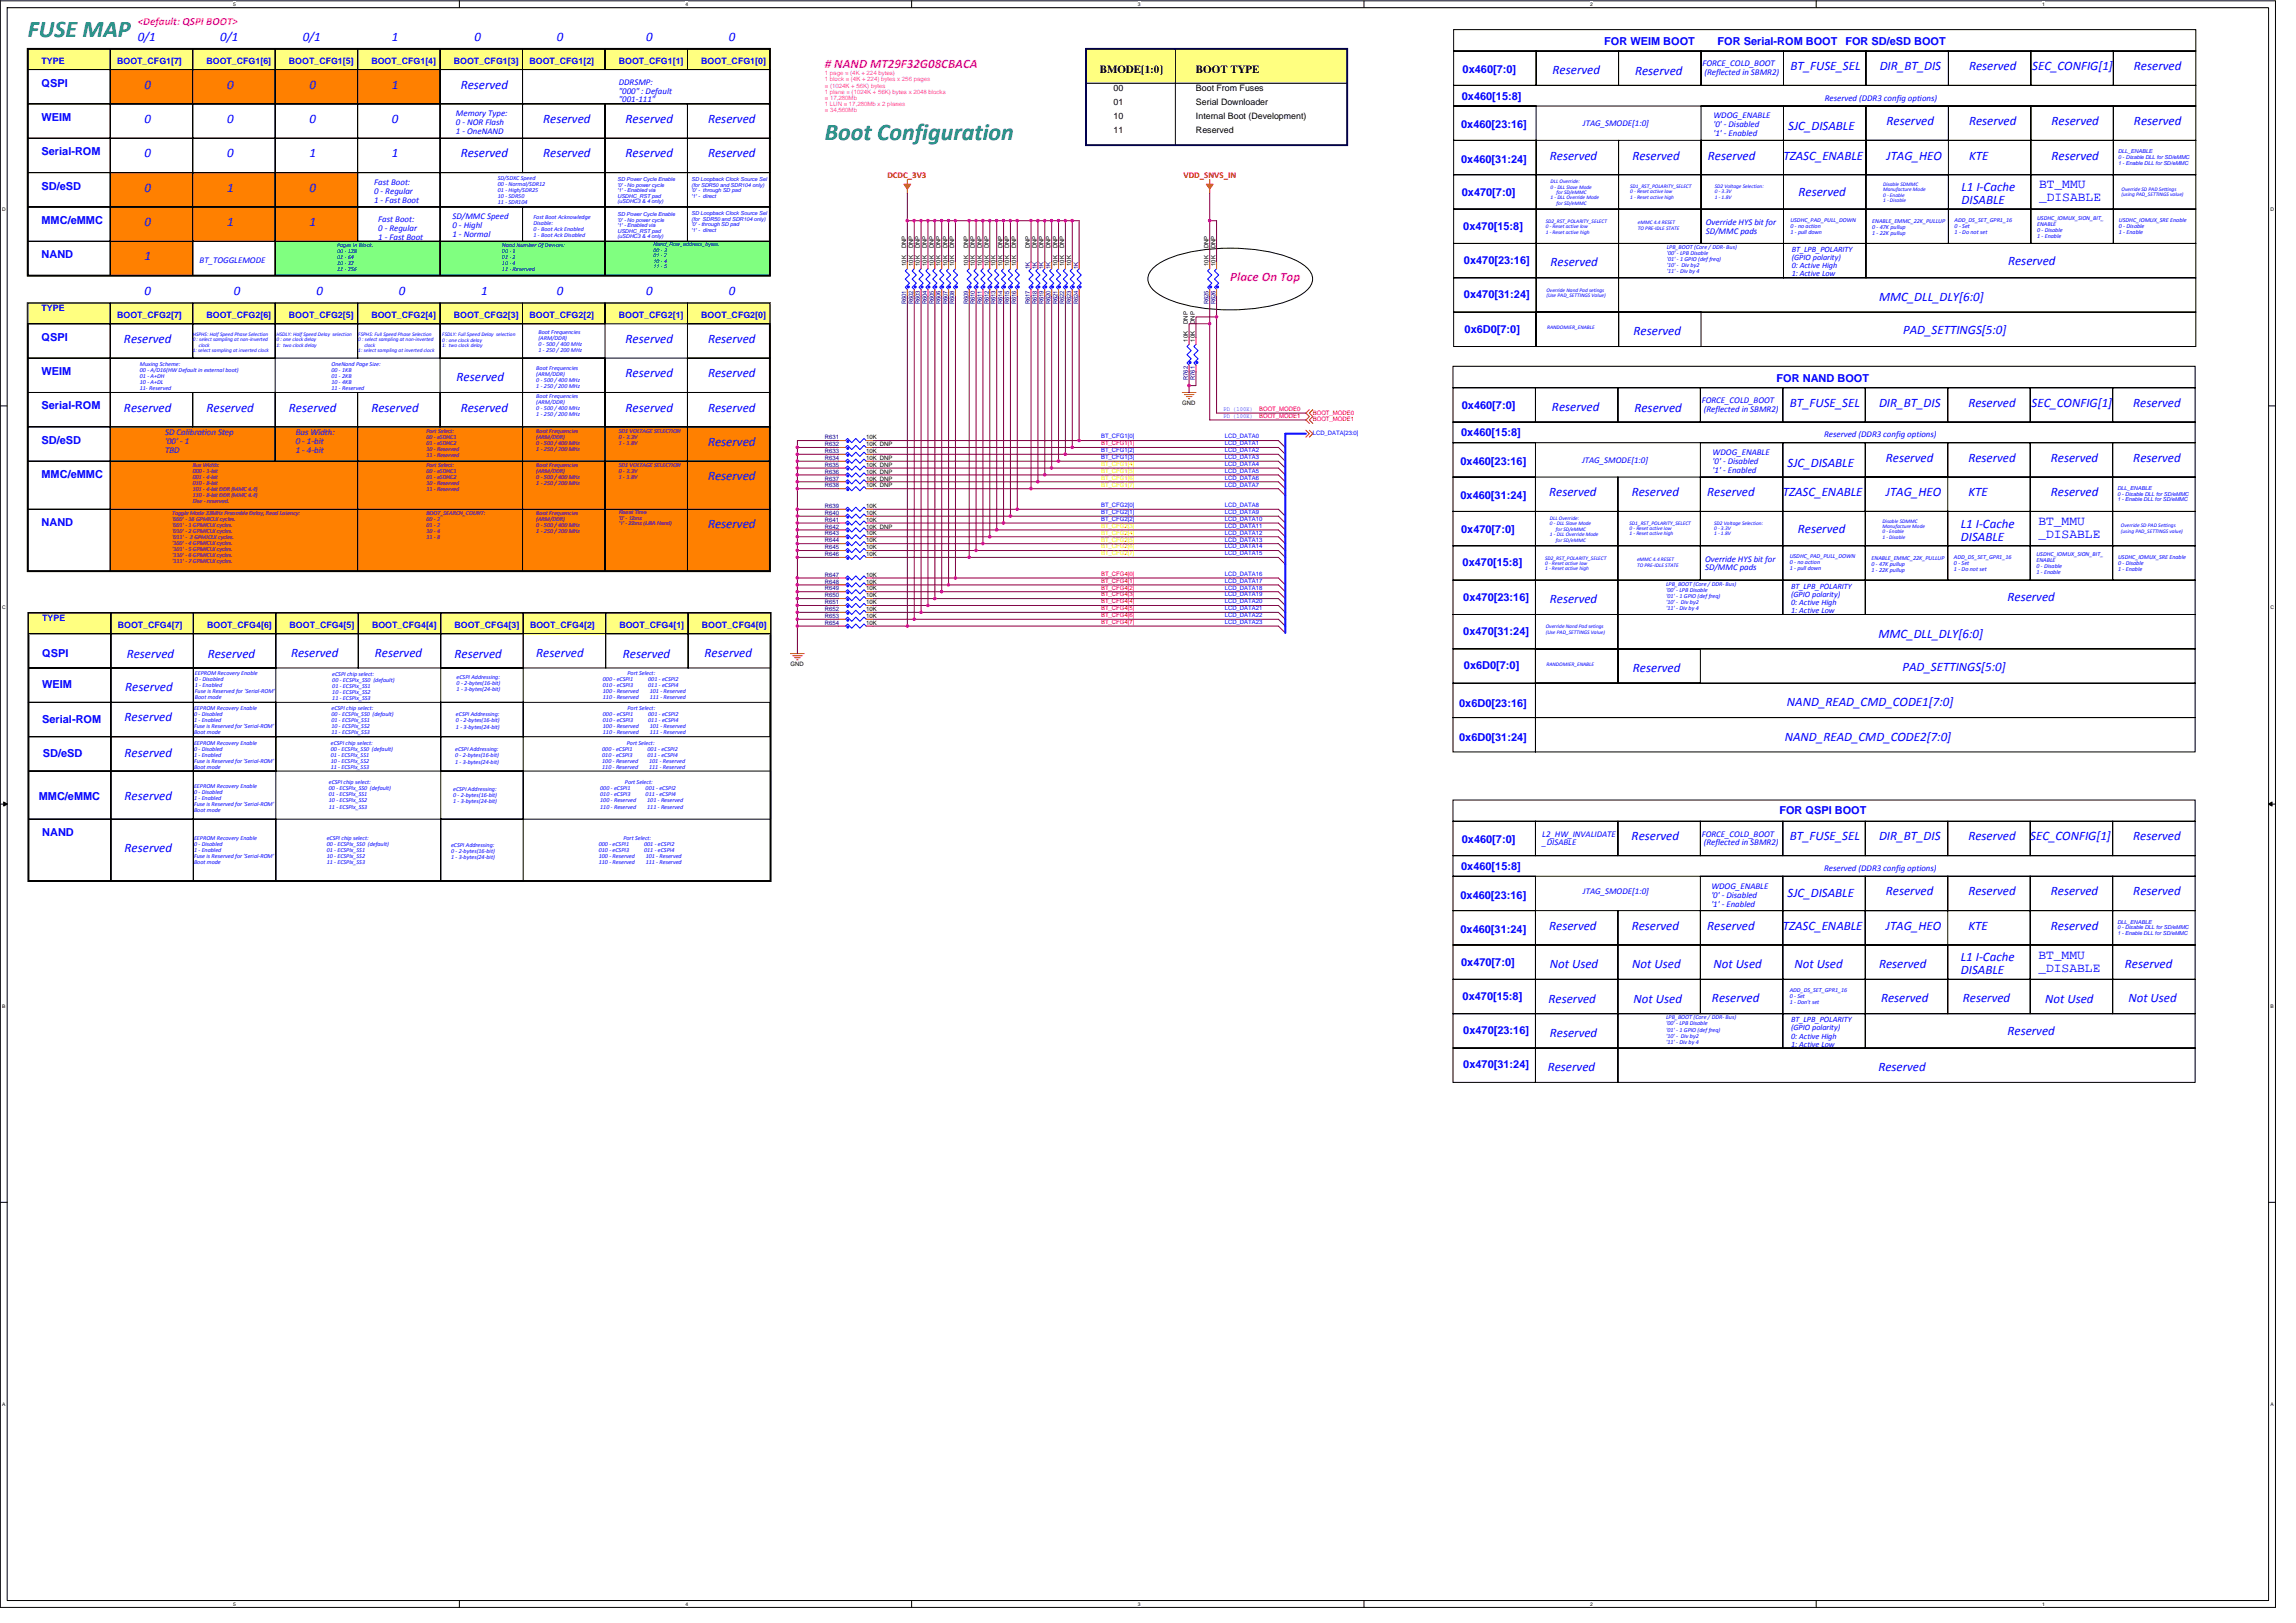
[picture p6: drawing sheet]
<svg xmlns="http://www.w3.org/2000/svg" width="297mm" height="210mm" viewBox="0 0 297 210" stroke-linecap="round" stroke-linejoin="round" font-family="sans-serif">
<defs><g id="words">
<g font-size="3.1" fill="#008080">
<text x="3.6" y="4.8">FUSE MAP</text>
<text x="106.7" y="18.2">Boot Configuration</text>
</g>
<g font-size="1.7" fill="#00f">
<text x="17.8" y="5.2">0/1</text>
<text x="28.5" y="5.2">0/1</text>
<text x="39.2" y="5.2">0/1</text>
<text x="50.7" y="5.2">1</text>
<text x="61.4" y="5.2">0</text>
<text x="72" y="5.2">0</text>
<text x="83.6" y="5.2">0</text>
<text x="94.3" y="5.2">0</text>
<text x="18.7" y="11.5">0</text>
<text x="29.4" y="11.5">0</text>
<text x="40" y="11.5">0</text>
<text x="50.7" y="11.5">1</text>
<text x="59.6" y="11.5">Reserved</text>
<text x="200.9" y="9.6">Reserved</text>
<text x="211.5" y="9.7">Reserved</text>
<text x="231.6" y="9.1">BT_FUSE_SEL</text>
<text x="243.2" y="9.1">DIR_BT_DIS</text>
<text x="254.7" y="9.1">Reserved</text>
<text x="262.9" y="9.1">SEC_CONFIG[1]</text>
<text x="276.1" y="9.1">Reserved</text>
<text x="18.7" y="15.9">0</text>
<text x="29.4" y="15.9">0</text>
<text x="40" y="15.9">0</text>
<text x="50.7" y="15.9">0</text>
<text x="70.3" y="15.9">Reserved</text>
<text x="80.9" y="15.9">Reserved</text>
<text x="91.6" y="15.9">Reserved</text>
<text x="231.3" y="16.8">SJC_DISABLE</text>
<text x="244.1" y="16.2">Reserved</text>
<text x="254.7" y="16.2">Reserved</text>
<text x="265.4" y="16.2">Reserved</text>
<text x="276.1" y="16.2">Reserved</text>
<text x="18.7" y="20.4">0</text>
<text x="29.4" y="20.4">0</text>
<text x="40" y="20.4">1</text>
<text x="50.7" y="20.4">1</text>
<text x="59.6" y="20.4">Reserved</text>
<text x="70.3" y="20.4">Reserved</text>
<text x="80.9" y="20.4">Reserved</text>
<text x="91.6" y="20.4">Reserved</text>
<text x="200.5" y="20.6">Reserved</text>
<text x="211.2" y="20.6">Reserved</text>
<text x="221" y="20.6">Reserved</text>
<text x="230.7" y="20.6">TZASC_ENABLE</text>
<text x="244.1" y="20.6">JTAG_HEO</text>
<text x="254.7" y="20.6">KTE</text>
<text x="265.4" y="20.6">Reserved</text>
<text x="18.7" y="24.8">0</text>
<text x="18.7" y="29.3">0</text>
<text x="29.4" y="24.8">1</text>
<text x="29.4" y="29.3">1</text>
<text x="40" y="24.8">0</text>
<text x="40" y="29.3">1</text>
<text x="232.7" y="25.4">Reserved</text>
<text x="253.8" y="24.7">L1 I‐Cache</text>
<text x="253.8" y="26.4">DISABLE</text>
<text x="263.8" y="24.4">BT_MMU</text>
<text x="263.8" y="26.1">_DISABLE</text>
<text x="18.7" y="33.7">1</text>
<text x="200.6" y="34.4">Reserved</text>
<text x="259.8" y="34.2">Reserved</text>
<text x="18.7" y="38.1">0</text>
<text x="30.3" y="38.1">0</text>
<text x="40.9" y="38.1">0</text>
<text x="51.6" y="38.1">0</text>
<text x="62.3" y="38.1">1</text>
<text x="72" y="38.1">0</text>
<text x="83.6" y="38.1">0</text>
<text x="94.3" y="38.1">0</text>
<text x="243.1" y="38.9">MMC_DLL_DLY[6:0]</text>
<text x="16" y="44.4">Reserved</text>
<text x="80.9" y="44.4">Reserved</text>
<text x="91.6" y="44.4">Reserved</text>
<text x="211.3" y="43.4">Reserved</text>
<text x="246.2" y="43.2">PAD_SETTINGS[5:0]</text>
<text x="16" y="53.3">Reserved</text>
<text x="26.7" y="53.3">Reserved</text>
<text x="37.4" y="53.3">Reserved</text>
<text x="48" y="53.3">Reserved</text>
<text x="59.1" y="49.3">Reserved</text>
<text x="59.6" y="53.3">Reserved</text>
<text x="80.9" y="48.8">Reserved</text>
<text x="80.9" y="53.3">Reserved</text>
<text x="91.6" y="48.8">Reserved</text>
<text x="91.6" y="53.3">Reserved</text>
<text x="200.8" y="53.2">Reserved</text>
<text x="211.5" y="53.3">Reserved</text>
<text x="231.5" y="52.6">BT_FUSE_SEL</text>
<text x="243.1" y="52.6">DIR_BT_DIS</text>
<text x="254.7" y="52.6">Reserved</text>
<text x="262.8" y="52.6">SEC_CONFIG[1]</text>
<text x="276" y="52.6">Reserved</text>
<text x="91.6" y="57.7">Reserved</text>
<text x="244" y="59.8">Reserved</text>
<text x="254.7" y="59.8">Reserved</text>
<text x="265.3" y="59.8">Reserved</text>
<text x="276" y="59.8">Reserved</text>
<text x="91.6" y="62.1">Reserved</text>
<text x="200.4" y="64.2">Reserved</text>
<text x="211.1" y="64.2">Reserved</text>
<text x="220.9" y="64.2">Reserved</text>
<text x="230.6" y="64.2">TZASC_ENABLE</text>
<text x="231.3" y="60.4">SJC_DISABLE</text>
<text x="244" y="64.2">JTAG_HEO</text>
<text x="254.7" y="64.2">KTE</text>
<text x="265.3" y="64.2">Reserved</text>
<text x="91.6" y="68.4">Reserved</text>
<text x="232.6" y="69">Reserved</text>
<text x="253.7" y="68.3">L1 I‐Cache</text>
<text x="253.7" y="70">DISABLE</text>
<text x="263.7" y="67.9">BT_MMU</text>
<text x="263.7" y="69.6">_DISABLE</text>
<text x="200.5" y="78">Reserved</text>
<text x="259.7" y="77.8">Reserved</text>
<text x="243" y="82.5">MMC_DLL_DLY[6:0]</text>
<text x="16.2" y="89.3">Reserved</text>
<text x="16.4" y="85.2">Reserved</text>
<text x="26.9" y="85.1">Reserved</text>
<text x="37.7" y="85">Reserved</text>
<text x="48.5" y="85">Reserved</text>
<text x="58.8" y="85.1">Reserved</text>
<text x="69.4" y="85">Reserved</text>
<text x="80.6" y="85.1">Reserved</text>
<text x="91.2" y="85">Reserved</text>
<text x="211.3" y="87">Reserved</text>
<text x="246.1" y="86.8">PAD_SETTINGS[5:0]</text>
<text x="16.1" y="93.3">Reserved</text>
<text x="230.9" y="95.8">NAND_READ_CMD_CODE2[7:0]</text>
<text x="231.2" y="91.4">NAND_READ_CMD_CODE1[7:0]</text>
<text x="16.1" y="97.9">Reserved</text>
<text x="16.1" y="103.5">Reserved</text>
<text x="16.1" y="110.2">Reserved</text>
<text x="211.1" y="108.7">Reserved</text>
<text x="231.5" y="108.7">BT_FUSE_SEL</text>
<text x="243.1" y="108.7">DIR_BT_DIS</text>
<text x="254.7" y="108.7">Reserved</text>
<text x="262.7" y="108.7">SEC_CONFIG[1]</text>
<text x="276" y="108.7">Reserved</text>
<text x="231.3" y="116.1">SJC_DISABLE</text>
<text x="244" y="115.8">Reserved</text>
<text x="254.7" y="115.8">Reserved</text>
<text x="265.3" y="115.8">Reserved</text>
<text x="276" y="115.8">Reserved</text>
<text x="200.4" y="120.3">Reserved</text>
<text x="200.5" y="125.3">Not Used</text>
<text x="211.1" y="120.3">Reserved</text>
<text x="211.2" y="125.3">Not Used</text>
<text x="220.9" y="120.3">Reserved</text>
<text x="221.7" y="125.2">Not Used</text>
<text x="230.6" y="120.3">TZASC_ENABLE</text>
<text x="232.2" y="125.2">Not Used</text>
<text x="243.1" y="125.2">Reserved</text>
<text x="244" y="120.3">JTAG_HEO</text>
<text x="253.7" y="124.4">L1 I‐Cache</text>
<text x="254.7" y="120.3">KTE</text>
<text x="263.7" y="124">BT_MMU</text>
<text x="263.7" y="125.7">_DISABLE</text>
<text x="265.3" y="120.3">Reserved</text>
<text x="274.9" y="125.3">Reserved</text>
<text x="200.3" y="129.7">Reserved</text>
<text x="211.3" y="129.7">Not Used</text>
<text x="221.5" y="129.6">Reserved</text>
<text x="243.4" y="129.6">Reserved</text>
<text x="253.7" y="126">DISABLE</text>
<text x="253.9" y="129.6">Reserved</text>
<text x="264.6" y="129.7">Not Used</text>
<text x="275.4" y="129.6">Not Used</text>
<text x="200.5" y="134.2">Reserved</text>
<text x="259.7" y="133.9">Reserved</text>
<text x="200.2" y="138.5">Reserved</text>
<text x="243" y="138.6">Reserved</text>
</g>
<g font-size="1.7" fill="#f0f">
<text x="106.7" y="8.8"># NAND MT29F32G08CBACA</text>
<text x="159.2" y="36.4">Place On Top</text>
</g>
<text font-size="1.4" fill="#f0f" x="17.8" y="3.2">&lt;Default: QSPI BOOT&gt;</text>
<g font-size="1.4" fill="#00f">
<text x="207.5" y="5.8">FOR WEIM BOOT</text>
<text x="222.2" y="5.8">FOR Serial-ROM BOOT</text>
<text x="238.7" y="5.8">FOR SD/eSD BOOT</text>
<text x="5.4" y="11.2">QSPI</text>
<text x="189.2" y="9.4">0x460[7:0]</text>
<text x="5.4" y="15.6">WEIM</text>
<text x="189" y="16.6">0x460[23:16]</text>
<text x="189.1" y="12.9">0x460[15:8]</text>
<text x="5.4" y="20.1">Serial-ROM</text>
<text x="189" y="21.1">0x460[31:24]</text>
<text x="5.4" y="24.5">SD/eSD</text>
<text x="5.4" y="29">MMC/eMMC</text>
<text x="189.1" y="25.3">0x470[7:0]</text>
<text x="189.3" y="29.7">0x470[15:8]</text>
<text x="5.4" y="33.4">NAND</text>
<text x="189.4" y="34.1">0x470[23:16]</text>
<text x="189.4" y="38.6">0x470[31:24]</text>
<text x="5.4" y="44.1">QSPI</text>
<text x="189.5" y="43">0x6D0[7:0]</text>
<text x="5.4" y="48.5">WEIM</text>
<text x="5.4" y="53">Serial-ROM</text>
<text x="189.1" y="53">0x460[7:0]</text>
<text x="229.8" y="49.4">FOR NAND BOOT</text>
<text x="5.4" y="57.4">SD/eSD</text>
<text x="189" y="56.5">0x460[15:8]</text>
<text x="5.4" y="61.9">MMC/eMMC</text>
<text x="189" y="60.2">0x460[23:16]</text>
<text x="189" y="64.6">0x460[31:24]</text>
<text x="5.4" y="68.1">NAND</text>
<text x="189" y="68.9">0x470[7:0]</text>
<text x="189.2" y="73.3">0x470[15:8]</text>
<text x="189.3" y="77.7">0x470[23:16]</text>
<text x="189.3" y="82.1">0x470[31:24]</text>
<text x="5.5" y="85">QSPI</text>
<text x="5.5" y="89.1">WEIM</text>
<text x="189.4" y="86.6">0x6D0[7:0]</text>
<text x="5.5" y="93.6">Serial-ROM</text>
<text x="188.8" y="91.5">0x6D0[23:16]</text>
<text x="188.8" y="95.9">0x6D0[31:24]</text>
<text x="5.5" y="97.9">SD/eSD</text>
<text x="5" y="103.5">MMC/eMMC</text>
<text x="230.2" y="105.3">FOR QSPI BOOT</text>
<text x="5.5" y="108.2">NAND</text>
<text x="189" y="112.5">0x460[15:8]</text>
<text x="189.1" y="109.1">0x460[7:0]</text>
<text x="189" y="116.3">0x460[23:16]</text>
<text x="189" y="120.7">0x460[31:24]</text>
<text x="189" y="125">0x470[7:0]</text>
<text x="189.2" y="129.3">0x470[15:8]</text>
<text x="189.3" y="133.8">0x470[23:16]</text>
<text x="189.3" y="138.2">0x470[31:24]</text>
</g>
<g font-size="1.4">
<text x="142.3" y="9.4">BMODE[1:0]</text>
<text x="154.7" y="9.4">BOOT TYPE</text>
</g>
<g font-size="1.1" fill="#00f">
<text x="5.4" y="8.3">TYPE</text>
<text x="15.2" y="8.3">BOOT_CFG1[7]</text>
<text x="26.7" y="8.3">BOOT_CFG1[6]</text>
<text x="37.4" y="8.3">BOOT_CFG1[5]</text>
<text x="48" y="8.3">BOOT_CFG1[4]</text>
<text x="58.7" y="8.3">BOOT_CFG1[3]</text>
<text x="68.5" y="8.3">BOOT_CFG1[2]</text>
<text x="80" y="8.3">BOOT_CFG1[1]</text>
<text x="80" y="11">DDRSMP:</text>
<text x="90.7" y="8.3">BOOT_CFG1[0]</text>
<text x="220.2" y="8.6">FORCE_COLD_BOOT</text>
<text x="220.5" y="9.7">(Reflected in SBMR2)</text>
<text x="59" y="15">Memory Type:</text>
<text x="59" y="16.2">0 ‐ NOR Flash</text>
<text x="59" y="17.3">1 ‐ OneNAND</text>
<text x="80" y="12.1">&quot;000&quot; : Default</text>
<text x="80" y="13.3">&quot;001‐111&quot;</text>
<text x="204.8" y="16.3">JTAG_SMODE[1:0]</text>
<text x="221.7" y="15.3">WDOG_ENABLE</text>
<text x="221.7" y="16.5">'0' ‐ Disabled</text>
<text x="221.7" y="17.6">'1' ‐ Enabled</text>
<text x="236.1" y="13">Reserved (DDR3 config options)</text>
<text x="48.4" y="23.9">Fast Boot:</text>
<text x="48.4" y="25.1">0 ‐ Regular</text>
<text x="48.4" y="26.2">1 ‐ Fast Boot</text>
<text x="48.9" y="28.7">Fast Boot:</text>
<text x="48.9" y="29.9">0 ‐ Regular</text>
<text x="58.5" y="28.4">SD/MMC Speed</text>
<text x="58.5" y="29.5">0 ‐ Highl</text>
<text x="220.7" y="29.1">Override HYS bit for</text>
<text x="25.8" y="34.1">BT_TOGGLEMODE</text>
<text x="48.9" y="31">1 ‐ Fast Boot</text>
<text x="58.5" y="30.7">1 ‐ Normal</text>
<text x="220.7" y="30.2">SD/MMC pads</text>
<text x="231.8" y="32.6">BT_LPB_POLARITY</text>
<text x="231.8" y="33.7">(GPIO polarity)</text>
<text x="231.8" y="34.7">0: Active High</text>
<text x="231.8" y="35.8">1: Active Low</text>
<text x="5.4" y="40.3">TYPE</text>
<text x="15.2" y="41.2">BOOT_CFG2[7]</text>
<text x="26.7" y="41.2">BOOT_CFG2[6]</text>
<text x="37.4" y="41.2">BOOT_CFG2[5]</text>
<text x="48" y="41.2">BOOT_CFG2[4]</text>
<text x="58.7" y="41.2">BOOT_CFG2[3]</text>
<text x="68.5" y="41.2">BOOT_CFG2[2]</text>
<text x="80" y="41.2">BOOT_CFG2[1]</text>
<text x="90.7" y="41.2">BOOT_CFG2[0]</text>
<text x="220.2" y="52.1">FORCE_COLD_BOOT</text>
<text x="220.4" y="53.3">(Reflected in SBMR2)</text>
<text x="21.4" y="56.3">SD Calibration Step</text>
<text x="21.4" y="57.4">'00' ‐ 1</text>
<text x="21.4" y="58.6">TBD</text>
<text x="38.3" y="56.3">Bus Width:</text>
<text x="38.3" y="57.4">0 ‐ 1‐bit</text>
<text x="38.3" y="58.6">1 ‐ 4‐bit</text>
<text x="204.7" y="59.9">JTAG_SMODE[1:0]</text>
<text x="221.6" y="58.9">WDOG_ENABLE</text>
<text x="236" y="56.6">Reserved (DDR3 config options)</text>
<text x="221.6" y="60">'0' ‐ Disabled</text>
<text x="221.6" y="61.2">'1' ‐ Enabled</text>
<text x="220.6" y="72.7">Override HYS bit for</text>
<text x="220.6" y="73.8">SD/MMC pads</text>
<text x="231.7" y="76.2">BT_LPB_POLARITY</text>
<text x="231.7" y="77.2">(GPIO polarity)</text>
<text x="5.5" y="80.4">TYPE</text>
<text x="15.2" y="81.3">BOOT_CFG4[7]</text>
<text x="26.8" y="81.3">BOOT_CFG4[6]</text>
<text x="37.5" y="81.3">BOOT_CFG4[5]</text>
<text x="48.1" y="81.3">BOOT_CFG4[4]</text>
<text x="58.8" y="81.3">BOOT_CFG4[3]</text>
<text x="68.6" y="81.3">BOOT_CFG4[2]</text>
<text x="80.1" y="81.3">BOOT_CFG4[1]</text>
<text x="90.8" y="81.3">BOOT_CFG4[0]</text>
<text x="231.7" y="78.3">0: Active High</text>
<text x="231.7" y="79.3">1: Active Low</text>
<text x="199.5" y="108.2">L2_HW_INVALIDATE</text>
<text x="199.5" y="109.4">_DISABLE</text>
<text x="220.2" y="108.2">FORCE_COLD_BOOT</text>
<text x="220.4" y="109.4">(Reflected in SBMR2)</text>
<text x="236" y="112.7">Reserved (DDR3 config options)</text>
<text x="204.8" y="115.7">JTAG_SMODE[1:0]</text>
<text x="221.4" y="115.1">WDOG_ENABLE</text>
<text x="221.4" y="116.2">'0' ‐ Disabled</text>
<text x="221.4" y="117.3">'1' ‐ Enabled</text>
<text x="231.7" y="132.2">BT_LPB_POLARITY</text>
<text x="231.7" y="133.3">(GPIO polarity)</text>
<text x="231.7" y="134.4">0: Active High</text>
<text x="231.7" y="135.4">1: Active Low</text>
</g>
<g font-size="1.1">
<text x="144.1" y="11.8">00</text>
<text x="154.7" y="11.8">Boot From Fuses</text>
<text x="144.1" y="13.6">01</text>
<text x="144.1" y="15.4">10</text>
<text x="144.1" y="17.1">11</text>
<text x="154.7" y="13.6">Serial Downloader</text>
<text x="154.7" y="15.4">Internal Boot (Development)</text>
<text x="154.7" y="17.1">Reserved</text>
</g>
<g font-size="1.1" fill="#f00">
<text x="114.8" y="23">DCDC_3V3</text>
<text x="153.1" y="23">VDD_SNVS_IN</text>
</g>
<g font-size=".8" fill="#f0f">
<text x="106.7" y="9.7">1 page = (4K + 224 bytes)</text>
<text x="106.7" y="10.5">1 block = (4K + 224) bytes x 256 pages</text>
<text x="106.7" y="11.3">= (1024K + 56K) bytes</text>
<text x="106.7" y="12.1">1 plane = (1024K + 56K) bytes x 2048 blocks</text>
<text x="106.7" y="12.9">= 17,280Mb</text>
<text x="106.7" y="13.7">1 LUN = 17,280Mb x 2 planes</text>
<text x="106.7" y="14.5">= 34,560Mb</text>
</g>
<g font-size=".8" fill="#00f">
<text x="64.4" y="23.2">SD/SDXC Speed</text>
<text x="64.4" y="24">00 ‐ Normal/SDR12</text>
<text x="64.4" y="24.8">01 ‐ High/SDR25</text>
<text x="64.4" y="25.6">10 ‐ SDR50</text>
<text x="64.4" y="26.4">11 ‐ SDR104</text>
<text x="69" y="28.3">Fast Boot Acknowledge</text>
<text x="69" y="29.1">Disable:</text>
<text x="69" y="29.9">0 ‐ Boot Ack Enabled</text>
<text x="231.6" y="28.7">USDHC_PAD_PULL_DOWN</text>
<text x="231.6" y="29.5">0 ‐ no action</text>
<text x="242.2" y="28.9">ENABLE_EMMC_22K_PULLUP</text>
<text x="242.2" y="29.6">0 ‐ 47K pullup</text>
<text x="252.9" y="28.8">ADD_DS_SET_GPR1_16</text>
<text x="252.9" y="29.5">0 ‐ Set</text>
<text x="263.5" y="28.4">USDHC_IOMUX_SION_BIT_</text>
<text x="263.5" y="29.2">ENABLE</text>
<text x="263.5" y="30">0 ‐ Disable</text>
<text x="274.1" y="28.8">USDHC_IOMUX_SRE Enable</text>
<text x="274.1" y="29.5">0 ‐ Disable</text>
<text x="43.6" y="32">Pages In Block:</text>
<text x="43.6" y="32.7">00 ‐ 128</text>
<text x="43.6" y="33.5">01 ‐ 64</text>
<text x="43.6" y="34.3">10 ‐ 32</text>
<text x="43.6" y="35.1">11 ‐ 256</text>
<text x="64.9" y="32">Nand Number OfDevices:</text>
<text x="64.9" y="32.7">00 ‐ 1</text>
<text x="64.9" y="33.5">01 ‐ 2</text>
<text x="64.9" y="34.3">10 ‐ 4</text>
<text x="64.9" y="35.1">11 ‐ Reserved</text>
<text x="69" y="30.7">1 ‐ Boot Ack Disabled</text>
<text x="215.6" y="33">'00' ‐ LPB Disable</text>
<text x="215.6" y="32.2">LPB_BOOT(Core /DDR‐ Bus)</text>
<text x="215.6" y="33.8">'01' ‐ 1 GPIO (deffreq)</text>
<text x="215.6" y="34.6">'10' ‐ Div by2</text>
<text x="215.6" y="35.4">'11' ‐ Div by 4</text>
<text x="231.6" y="30.2">1 ‐ pull down</text>
<text x="242.2" y="30.4">1 ‐ 22K pullup</text>
<text x="252.9" y="30.3">1 ‐ Do not set</text>
<text x="263.5" y="30.8">1 ‐ Enable</text>
<text x="274.1" y="30.3">1 ‐ Enable</text>
<text x="18.1" y="47.3">Muxing Scheme:</text>
<text x="42.9" y="47.3">OneNand Page Size:</text>
<text x="69.4" y="47.9">Boot Frequencies</text>
<text x="69.7" y="43.2">Boot Frequencies</text>
<text x="69.7" y="44">(ARM/DDR)</text>
<text x="69.7" y="44.8">0 ‐ 500 /400 MHz</text>
<text x="69.7" y="45.6">1 ‐ 250 /200 MHz</text>
<text x="18.1" y="48.1">00 ‐ A/D16(HW Default in external boot)</text>
<text x="18.1" y="48.9">01 ‐ A+DH</text>
<text x="18.1" y="49.7">10 ‐ A+DL</text>
<text x="18.1" y="50.5">11‐ Reserved</text>
<text x="42.9" y="48.1">00 ‐ 1KB</text>
<text x="42.9" y="48.9">01 ‐ 2KB</text>
<text x="42.9" y="49.7">10 ‐ 4KB</text>
<text x="42.9" y="50.5">11 ‐ Reserved</text>
<text x="69.4" y="51.5">Boot Frequencies</text>
<text x="69.4" y="52.3">(ARM/DDR)</text>
<text x="69.4" y="53.1">0 ‐ 500 /400 MHz</text>
<text x="69.4" y="48.7">(ARM/DDR)</text>
<text x="69.4" y="49.4">0 ‐ 500 /400 MHz</text>
<text x="69.4" y="53.9">1 ‐ 250 /200 MHz</text>
<text x="69.4" y="50.2">1 ‐ 250 /200 MHz</text>
<text x="55.2" y="56">Port Select:</text>
<text x="55.2" y="56.7">00 ‐ eSDHC1</text>
<text x="55.2" y="57.5">01 ‐ eSDHC2</text>
<text x="55.2" y="58.3">10 ‐ Reserved</text>
<text x="55.2" y="59.1">11 ‐ Reserved</text>
<text x="69.4" y="56">Boot Frequencies</text>
<text x="69.4" y="56.7">(ARM/DDR)</text>
<text x="69.4" y="57.5">0 ‐ 500 /400 MHz</text>
<text x="69.4" y="58.3">1 ‐ 250 /200 MHz</text>
<text x="80" y="56">SD1 VOLTAGE SELECTION</text>
<text x="80" y="56.7">0 ‐ 3.3V</text>
<text x="80" y="57.5">1 ‐ 1.8V</text>
<text x="142.4" y="56.7">BT_CFG1[0]</text>
<text x="142.4" y="58.5">BT_CFG1[2]</text>
<text x="142.4" y="59.4">BT_CFG1[3]</text>
<text x="158.5" y="57.6">LCD_DATA1</text>
<text x="158.5" y="56.7">LCD_DATA0</text>
<text x="158.5" y="58.5">LCD_DATA2</text>
<text x="158.5" y="59.4">LCD_DATA3</text>
<text x="169.8" y="56.3">LCD_DATA[23:0]</text>
<text x="24.9" y="60.4">Bus Width:</text>
<text x="24.9" y="61.2">000 ‐ 1‐bit</text>
<text x="24.9" y="62">001 ‐ 4‐bit</text>
<text x="24.9" y="62.8">010 ‐ 8‐bit</text>
<text x="24.9" y="63.5">101 ‐ 4‐bit DDR (MMC 4.4)</text>
<text x="24.9" y="64.3">110 ‐ 8‐bit DDR (MMC 4.4)</text>
<text x="24.9" y="65.1">Else ‐ reserved.</text>
<text x="55.2" y="60.4">Port Select:</text>
<text x="55.2" y="61.2">00 ‐ eSDHC1</text>
<text x="55.2" y="62">01 ‐ eSDHC2</text>
<text x="55.2" y="62.8">10 ‐ Reserved</text>
<text x="55.2" y="63.5">11 ‐ Reserved</text>
<text x="69.4" y="60.4">Boot Frequencies</text>
<text x="69.4" y="61.2">(ARM/DDR)</text>
<text x="69.4" y="62">0 ‐ 500 /400 MHz</text>
<text x="69.4" y="62.8">1 ‐ 250 /200 MHz</text>
<text x="80" y="60.4">SD1 VOLTAGE SELECTION</text>
<text x="80" y="61.2">0 ‐ 3.3V</text>
<text x="80" y="62">1 ‐ 1.8V</text>
<text x="142.4" y="65.6">BT_CFG2[0]</text>
<text x="158.5" y="62.1">LCD_DATA6</text>
<text x="158.5" y="62.9">LCD_DATA7</text>
<text x="158.5" y="61.2">LCD_DATA5</text>
<text x="158.5" y="60.3">LCD_DATA4</text>
<text x="158.5" y="65.6">LCD_DATA8</text>
<text x="22.3" y="66.6">Toggle Mode 33MHz Preamble Delay, Read Latency:</text>
<text x="22.3" y="67.4">'000' ‐ 16 GPMICLK cycles.</text>
<text x="22.3" y="68.2">'001' ‐ 1 GPMICLK cycles.</text>
<text x="22.3" y="69">'010' ‐ 2 GPMICLK cycles.</text>
<text x="22.3" y="69.8">'011' ‐ 3 GPMICLK cycles.</text>
<text x="22.3" y="70.5">'100' ‐ 4 GPMICLK cycles.</text>
<text x="22.3" y="71.3">'101' ‐ 5 GPMICLK cycles.</text>
<text x="55.2" y="66.6">BOOT_SEARCH_COUNT:</text>
<text x="55.2" y="67.4">00 ‐ 2</text>
<text x="55.2" y="68.2">01 ‐ 2</text>
<text x="55.2" y="69">10 ‐ 4</text>
<text x="55.2" y="69.8">11 ‐ 8</text>
<text x="69.4" y="66.6">Boot Frequencies</text>
<text x="69.4" y="67.4">(ARM/DDR)</text>
<text x="69.4" y="68.2">0 ‐ 500 /400 MHz</text>
<text x="69.4" y="69">1 ‐ 250 /200 MHz</text>
<text x="142.4" y="66.5">BT_CFG2[1]</text>
<text x="142.4" y="67.4">BT_CFG2[2]</text>
<text x="158.5" y="68.3">LCD_DATA11</text>
<text x="158.5" y="69.2">LCD_DATA12</text>
<text x="158.5" y="70.1">LCD_DATA13</text>
<text x="158.5" y="71">LCD_DATA14</text>
<text x="158.5" y="71.8">LCD_DATA15</text>
<text x="158.5" y="66.5">LCD_DATA9</text>
<text x="158.5" y="67.4">LCD_DATA10</text>
<text x="263.5" y="72">USDHC_IOMUX_SION_BIT_</text>
<text x="22.3" y="72.1">'110' ‐ 6 GPMICLK cycles.</text>
<text x="22.3" y="72.9">'111' ‐ 7 GPMICLK cycles.</text>
<text x="158.5" y="74.5">LCD_DATA16</text>
<text x="158.5" y="75.4">LCD_DATA17</text>
<text x="158.5" y="76.3">LCD_DATA18</text>
<text x="158.5" y="77.2">LCD_DATA19</text>
<text x="215.5" y="75.8">LPB_BOOT(Core /DDR‐ Bus)</text>
<text x="215.5" y="76.6">'00' ‐ LPB Disable</text>
<text x="215.5" y="77.4">'01' ‐ 1 GPIO (deffreq)</text>
<text x="231.5" y="72.2">USDHC_PAD_PULL_DOWN</text>
<text x="231.5" y="73">0 ‐ no action</text>
<text x="231.5" y="73.8">1 ‐ pull down</text>
<text x="242.1" y="74">1 ‐ 22K pullup</text>
<text x="242.1" y="72.4">ENABLE_EMMC_22K_PULLUP</text>
<text x="242.1" y="73.2">0 ‐ 47K pullup</text>
<text x="252.8" y="72.3">ADD_DS_SET_GPR1_16</text>
<text x="252.8" y="73.1">0 ‐ Set</text>
<text x="252.8" y="73.9">1 ‐ Do not set</text>
<text x="263.5" y="72.7">ENABLE</text>
<text x="263.5" y="73.5">0 ‐ Disable</text>
<text x="263.5" y="74.3">1 ‐ Enable</text>
<text x="274" y="72.3">USDHC_IOMUX_SRE Enable</text>
<text x="274" y="73.1">0 ‐ Disable</text>
<text x="274" y="73.9">1 ‐ Enable</text>
<text x="158.5" y="78.1">LCD_DATA20</text>
<text x="158.5" y="79">LCD_DATA21</text>
<text x="158.5" y="79.8">LCD_DATA22</text>
<text x="158.5" y="80.7">LCD_DATA23</text>
<text x="215.5" y="78.1">'10' ‐ Div by2</text>
<text x="215.5" y="78.9">'11' ‐ Div by 4</text>
<text x="25.2" y="87.4">EEPROM Recovery Enable</text>
<text x="25.2" y="88.1">0 ‐ Disabled</text>
<text x="25.2" y="88.9">1 ‐ Enabled</text>
<text x="25.2" y="89.7">Fuse is Reserved for 'Serial‐ROM'</text>
<text x="43" y="87.4">eCSPI chip select:</text>
<text x="43" y="88.2">00 ‐ ECSPIx_SS0 (default)</text>
<text x="43" y="89">01 ‐ ECSPIx_SS1</text>
<text x="43" y="89.8">10 ‐ ECSPIx_SS2</text>
<text x="59.1" y="87.8">eCSPI Addressing:</text>
<text x="59.1" y="88.6">0 ‐ 2‐bytes(16‐bit)</text>
<text x="59.1" y="89.4">1 ‐ 3‐bytes(24‐bit)</text>
<text x="78" y="89.7">100 ‐ Reserved</text>
<text x="78" y="88.9">010 ‐ eCSPI3</text>
<text x="78" y="88.1">000 ‐ eCSPI1</text>
<text x="81.2" y="87.4">Port Select:</text>
<text x="83.9" y="88.9">011 ‐ eCSPI4</text>
<text x="83.9" y="88.1">001 ‐ eCSPI2</text>
<text x="84.1" y="89.7">101 ‐ Reserved</text>
<text x="25.1" y="91.8">EEPROM Recovery Enable</text>
<text x="25.1" y="94.9">Boot mode</text>
<text x="25.1" y="92.6">0 ‐ Disabled</text>
<text x="25.1" y="93.4">1 ‐ Enabled</text>
<text x="25.1" y="94.1">Fuse is Reserved for 'Serial‐ROM'</text>
<text x="25.2" y="90.5">Boot mode</text>
<text x="42.9" y="91.8">eCSPI chip select:</text>
<text x="42.9" y="92.6">00 ‐ ECSPIx_SS0 (default)</text>
<text x="42.9" y="93.4">01 ‐ ECSPIx_SS1</text>
<text x="42.9" y="94.1">10 ‐ ECSPIx_SS2</text>
<text x="42.9" y="94.9">11 ‐ ECSPIx_SS3</text>
<text x="43" y="90.6">11 ‐ ECSPIx_SS3</text>
<text x="59" y="92.7">eCSPI Addressing:</text>
<text x="59" y="93.5">0 ‐ 2‐bytes(16‐bit)</text>
<text x="59" y="94.3">1 ‐ 3‐bytes(24‐bit)</text>
<text x="78" y="94.1">100 ‐ Reserved</text>
<text x="78" y="94.9">110 ‐ Reserved</text>
<text x="78" y="90.5">110 ‐ Reserved</text>
<text x="78" y="93.4">010 ‐ eCSPI3</text>
<text x="78" y="92.6">000 ‐ eCSPI1</text>
<text x="81.2" y="91.8">Port Select:</text>
<text x="83.9" y="93.4">011 ‐ eCSPI4</text>
<text x="83.9" y="92.6">001 ‐ eCSPI2</text>
<text x="84.1" y="94.1">101 ‐ Reserved</text>
<text x="84.1" y="94.9">111 ‐ Reserved</text>
<text x="84.1" y="90.5">111 ‐ Reserved</text>
<text x="25.1" y="96.3">EEPROM Recovery Enable</text>
<text x="25.1" y="99.5">Boot mode</text>
<text x="25.1" y="101.9">EEPROM Recovery Enable</text>
<text x="25.1" y="97.1">0 ‐ Disabled</text>
<text x="25.1" y="97.9">1 ‐ Enabled</text>
<text x="25.1" y="98.7">Fuse is Reserved for 'Serial‐ROM'</text>
<text x="42.5" y="101.5">eCSPI chip select:</text>
<text x="42.8" y="96.3">eCSPI chip select:</text>
<text x="42.8" y="97.1">00 ‐ ECSPIx_SS0 (default)</text>
<text x="42.8" y="97.9">01 ‐ ECSPIx_SS1</text>
<text x="42.8" y="98.7">10 ‐ ECSPIx_SS2</text>
<text x="42.8" y="99.5">11 ‐ ECSPIx_SS3</text>
<text x="58.9" y="97.2">eCSPI Addressing:</text>
<text x="58.9" y="98">0 ‐ 2‐bytes(16‐bit)</text>
<text x="58.9" y="98.8">1 ‐ 3‐bytes(24‐bit)</text>
<text x="77.9" y="98.7">100 ‐ Reserved</text>
<text x="77.9" y="99.5">110 ‐ Reserved</text>
<text x="77.9" y="97.9">010 ‐ eCSPI3</text>
<text x="77.9" y="97.1">000 ‐ eCSPI1</text>
<text x="80.8" y="101.5">Port Select:</text>
<text x="81.1" y="96.3">Port Select:</text>
<text x="83.8" y="97.9">011 ‐ eCSPI4</text>
<text x="83.8" y="97.1">001 ‐ eCSPI2</text>
<text x="84" y="98.7">101 ‐ Reserved</text>
<text x="84" y="99.5">111 ‐ Reserved</text>
<text x="25.1" y="105.1">Boot mode</text>
<text x="25.1" y="102.7">0 ‐ Disabled</text>
<text x="25.1" y="103.5">1 ‐ Enabled</text>
<text x="25.1" y="104.3">Fuse is Reserved for 'Serial‐ROM'</text>
<text x="42.5" y="102.3">00 ‐ ECSPIx_SS0 (default)</text>
<text x="42.5" y="103">01 ‐ ECSPIx_SS1</text>
<text x="42.5" y="103.8">10 ‐ ECSPIx_SS2</text>
<text x="42.5" y="104.6">11 ‐ ECSPIx_SS3</text>
<text x="58.6" y="102.4">eCSPI Addressing:</text>
<text x="58.6" y="103.1">0 ‐ 2‐bytes(16‐bit)</text>
<text x="58.6" y="103.9">1 ‐ 3‐bytes(24‐bit)</text>
<text x="77.7" y="103.8">100 ‐ Reserved</text>
<text x="77.7" y="104.6">110 ‐ Reserved</text>
<text x="77.7" y="103">010 ‐ eCSPI3</text>
<text x="77.7" y="102.3">000 ‐ eCSPI1</text>
<text x="83.5" y="103">011 ‐ eCSPI4</text>
<text x="83.5" y="102.3">001 ‐ eCSPI2</text>
<text x="83.7" y="103.8">101 ‐ Reserved</text>
<text x="83.7" y="104.6">111 ‐ Reserved</text>
<text x="25.1" y="108.7">EEPROM Recovery Enable</text>
<text x="25.1" y="111.8">Boot mode</text>
<text x="25.1" y="109.5">0 ‐ Disabled</text>
<text x="25.1" y="110.3">1 ‐ Enabled</text>
<text x="25.1" y="111">Fuse is Reserved for 'Serial‐ROM'</text>
<text x="42.3" y="108.7">eCSPI chip select:</text>
<text x="42.3" y="109.5">00 ‐ ECSPIx_SS0 (default)</text>
<text x="42.3" y="110.3">01 ‐ ECSPIx_SS1</text>
<text x="42.3" y="111">10 ‐ ECSPIx_SS2</text>
<text x="42.3" y="111.8">11 ‐ ECSPIx_SS3</text>
<text x="58.4" y="109.6">eCSPI Addressing:</text>
<text x="58.4" y="110.4">0 ‐ 2‐bytes(16‐bit)</text>
<text x="58.4" y="111.1">1 ‐ 3‐bytes(24‐bit)</text>
<text x="77.5" y="111">100 ‐ Reserved</text>
<text x="77.5" y="111.8">110 ‐ Reserved</text>
<text x="77.5" y="110.3">010 ‐ eCSPI3</text>
<text x="77.5" y="109.5">000 ‐ eCSPI1</text>
<text x="80.7" y="108.7">Port Select:</text>
<text x="83.3" y="110.3">011 ‐ eCSPI4</text>
<text x="83.3" y="109.5">001 ‐ eCSPI2</text>
<text x="83.5" y="111">101 ‐ Reserved</text>
<text x="83.5" y="111.8">111 ‐ Reserved</text>
<text x="215.5" y="131.9">LPB_BOOT(Core /DDR‐ Bus)</text>
<text x="231.5" y="128.3">ADD_DS_SET_GPR1_16</text>
<text x="231.5" y="129.1">0 ‐ Set</text>
<text x="231.5" y="129.9">1 ‐ Don't set</text>
<text x="215.5" y="132.7">'00' ‐ LPB Disable</text>
<text x="215.5" y="134.2">'10' ‐ Div by2</text>
<text x="215.5" y="135">'11' ‐ Div by 4</text>
<text x="215.5" y="133.5">'01' ‐ 1 GPIO (deffreq)</text>
</g>
<g font-size=".8">
<text x="117.2" y="34.4" transform="rotate(-90 117.2 34.4)">10K</text>
<text x="117.2" y="32.1" transform="rotate(-90 117.2 32.1)">DNP</text>
<text x="118.1" y="34.4" transform="rotate(-90 118.1 34.4)">10K</text>
<text x="118.1" y="32.1" transform="rotate(-90 118.1 32.1)">DNP</text>
<text x="119" y="34.4" transform="rotate(-90 119 34.4)">10K</text>
<text x="119" y="32.1" transform="rotate(-90 119 32.1)">DNP</text>
<text x="119.9" y="34.4" transform="rotate(-90 119.9 34.4)">10K</text>
<text x="119.9" y="32.1" transform="rotate(-90 119.9 32.1)">DNP</text>
<text x="120.8" y="34.4" transform="rotate(-90 120.8 34.4)">10K</text>
<text x="120.8" y="32.1" transform="rotate(-90 120.8 32.1)">DNP</text>
<text x="121.7" y="34.4" transform="rotate(-90 121.7 34.4)">10K</text>
<text x="121.7" y="32.1" transform="rotate(-90 121.7 32.1)">DNP</text>
<text x="122.6" y="34.4" transform="rotate(-90 122.6 34.4)">10K</text>
<text x="122.6" y="32.1" transform="rotate(-90 122.6 32.1)">DNP</text>
<text x="123.5" y="34.4" transform="rotate(-90 123.5 34.4)">10K</text>
<text x="123.5" y="32.1" transform="rotate(-90 123.5 32.1)">DNP</text>
<text x="125.2" y="34.4" transform="rotate(-90 125.2 34.4)">10K</text>
<text x="125.2" y="32.1" transform="rotate(-90 125.2 32.1)">DNP</text>
<text x="126.1" y="34.4" transform="rotate(-90 126.1 34.4)">10K</text>
<text x="126.1" y="32.1" transform="rotate(-90 126.1 32.1)">DNP</text>
<text x="127" y="34.4" transform="rotate(-90 127 34.4)">10K</text>
<text x="127" y="32.1" transform="rotate(-90 127 32.1)">DNP</text>
<text x="127.9" y="34.4" transform="rotate(-90 127.9 34.4)">10K</text>
<text x="127.9" y="32.1" transform="rotate(-90 127.9 32.1)">DNP</text>
<text x="128.8" y="34.4" transform="rotate(-90 128.8 34.4)">10K</text>
<text x="129.7" y="34.4" transform="rotate(-90 129.7 34.4)">10K</text>
<text x="129.7" y="32.1" transform="rotate(-90 129.7 32.1)">DNP</text>
<text x="130.6" y="34.4" transform="rotate(-90 130.6 34.4)">10K</text>
<text x="130.6" y="32.1" transform="rotate(-90 130.6 32.1)">DNP</text>
<text x="131.5" y="34.4" transform="rotate(-90 131.5 34.4)">10K</text>
<text x="131.5" y="32.1" transform="rotate(-90 131.5 32.1)">DNP</text>
<text x="133.2" y="32.1" transform="rotate(-90 133.2 32.1)">DNP</text>
<text x="134.1" y="32.1" transform="rotate(-90 134.1 32.1)">DNP</text>
<text x="135" y="32.1" transform="rotate(-90 135 32.1)">DNP</text>
<text x="135.9" y="32.1" transform="rotate(-90 135.9 32.1)">DNP</text>
<text x="136.8" y="34.4" transform="rotate(-90 136.8 34.4)">10K</text>
<text x="136.8" y="32.1" transform="rotate(-90 136.8 32.1)">DNP</text>
<text x="137.7" y="34.4" transform="rotate(-90 137.7 34.4)">10K</text>
<text x="137.7" y="32.1" transform="rotate(-90 137.7 32.1)">DNP</text>
<text x="138.6" y="34.4" transform="rotate(-90 138.6 34.4)">10K</text>
<text x="156.4" y="34.4" transform="rotate(-90 156.4 34.4)">10K</text>
<text x="156.4" y="32.1" transform="rotate(-90 156.4 32.1)">DNP</text>
<text x="157.2" y="34.4" transform="rotate(-90 157.2 34.4)">10K</text>
<text x="157.2" y="32.1" transform="rotate(-90 157.2 32.1)">DNP</text>
<text x="153.7" y="41.9" transform="rotate(-90 153.7 41.9)">DNP</text>
<text x="154.6" y="41.9" transform="rotate(-90 154.6 41.9)">DNP</text>
<text x="153.7" y="44.2" transform="rotate(-90 153.7 44.2)">10K</text>
<text x="154.6" y="44.2" transform="rotate(-90 154.6 44.2)">10K</text>
<text x="152.9" y="52.4">GND</text>
<text x="112.1" y="57.7">10K DNP</text>
<text x="112.1" y="59.5">10K DNP</text>
<text x="112.1" y="56.8">10K</text>
<text x="112.1" y="58.6">10K</text>
<text x="112.1" y="62.2">10K DNP</text>
<text x="112.1" y="60.4">10K DNP</text>
<text x="112.1" y="61.3">10K DNP</text>
<text x="112.1" y="63.1">10K DNP</text>
<text x="112.1" y="65.7">10K</text>
<text x="112.1" y="71.1">10K</text>
<text x="112.1" y="68.4">10K DNP</text>
<text x="112.1" y="67.5">10K</text>
<text x="112.1" y="71.9">10K</text>
<text x="112.1" y="69.3">10K</text>
<text x="112.1" y="70.2">10K</text>
<text x="112.1" y="66.6">10K</text>
<text x="112.1" y="76.4">10K</text>
<text x="112.1" y="77.3">10K</text>
<text x="112.1" y="74.6">10K</text>
<text x="112.1" y="75.5">10K</text>
<text x="112.1" y="79.1">10K</text>
<text x="112.1" y="79.9">10K</text>
<text x="112.1" y="80.8">10K</text>
<text x="112.1" y="78.2">10K</text>
<text x="102.3" y="86.2">GND</text>
</g>
<g font-size=".8" fill="#000080">
<text x="133.2" y="34.9" transform="rotate(-90 133.2 34.9)">1K</text>
<text x="134.1" y="34.9" transform="rotate(-90 134.1 34.9)">1K</text>
<text x="135" y="34.9" transform="rotate(-90 135 34.9)">1K</text>
<text x="135.9" y="34.9" transform="rotate(-90 135.9 34.9)">1K</text>
<text x="139.5" y="34.9" transform="rotate(-90 139.5 34.9)">1K</text>
<text x="117.2" y="39.4" transform="rotate(-90 117.2 39.4)">R601</text>
<text x="118.1" y="39.4" transform="rotate(-90 118.1 39.4)">R602</text>
<text x="119" y="39.4" transform="rotate(-90 119 39.4)">R603</text>
<text x="119.9" y="39.4" transform="rotate(-90 119.9 39.4)">R604</text>
<text x="120.8" y="39.4" transform="rotate(-90 120.8 39.4)">R605</text>
<text x="121.7" y="39.4" transform="rotate(-90 121.7 39.4)">R606</text>
<text x="122.6" y="39.4" transform="rotate(-90 122.6 39.4)">R607</text>
<text x="123.5" y="39.4" transform="rotate(-90 123.5 39.4)">R608</text>
<text x="125.2" y="39.4" transform="rotate(-90 125.2 39.4)">R609</text>
<text x="126.1" y="39.4" transform="rotate(-90 126.1 39.4)">R610</text>
<text x="127" y="39.4" transform="rotate(-90 127 39.4)">R611</text>
<text x="127.9" y="39.4" transform="rotate(-90 127.9 39.4)">R612</text>
<text x="128.8" y="39.4" transform="rotate(-90 128.8 39.4)">R613</text>
<text x="129.7" y="39.4" transform="rotate(-90 129.7 39.4)">R614</text>
<text x="130.6" y="39.4" transform="rotate(-90 130.6 39.4)">R615</text>
<text x="131.5" y="39.4" transform="rotate(-90 131.5 39.4)">R616</text>
<text x="133.2" y="39.4" transform="rotate(-90 133.2 39.4)">R617</text>
<text x="134.1" y="39.4" transform="rotate(-90 134.1 39.4)">R618</text>
<text x="135" y="39.4" transform="rotate(-90 135 39.4)">R619</text>
<text x="135.9" y="39.4" transform="rotate(-90 135.9 39.4)">R620</text>
<text x="136.8" y="39.4" transform="rotate(-90 136.8 39.4)">R621</text>
<text x="137.7" y="39.4" transform="rotate(-90 137.7 39.4)">R622</text>
<text x="138.6" y="39.4" transform="rotate(-90 138.6 39.4)">R623</text>
<text x="139.5" y="39.4" transform="rotate(-90 139.5 39.4)">R624</text>
<text x="156.4" y="39.4" transform="rotate(-90 156.4 39.4)">R625</text>
<text x="157.2" y="39.4" transform="rotate(-90 157.2 39.4)">R626</text>
<text x="153.7" y="49.2" transform="rotate(-90 153.7 49.2)">R762</text>
<text x="154.6" y="49.2" transform="rotate(-90 154.6 49.2)">R761</text>
<text x="106.7" y="57.7">R632</text>
<text x="106.7" y="59.5">R634</text>
<text x="106.7" y="56.8">R631</text>
<text x="106.7" y="58.6">R633</text>
<text x="106.7" y="62.2">R637</text>
<text x="106.7" y="60.4">R635</text>
<text x="106.7" y="61.3">R636</text>
<text x="106.7" y="63.1">R638</text>
<text x="106.7" y="65.7">R639</text>
<text x="106.7" y="71.1">R645</text>
<text x="106.7" y="68.4">R642</text>
<text x="106.7" y="67.5">R641</text>
<text x="106.7" y="71.9">R646</text>
<text x="106.7" y="69.3">R643</text>
<text x="106.7" y="70.2">R644</text>
<text x="106.7" y="66.6">R640</text>
<text x="106.7" y="76.4">R649</text>
<text x="106.7" y="77.3">R650</text>
<text x="106.7" y="74.6">R647</text>
<text x="106.7" y="75.5">R648</text>
<text x="106.7" y="79.1">R652</text>
<text x="106.7" y="79.9">R653</text>
<text x="106.7" y="80.8">R654</text>
<text x="106.7" y="78.2">R651</text>
</g>
<g font-size=".8" fill="#8000ff">
<text x="158.3" y="53.2">PD (100K)</text>
<text x="158.3" y="54.1">PD (100K)</text>
</g>
<g font-size=".8" fill="#f00">
<text x="162.9" y="53.2">BOOT_MODE0</text>
<text x="169.8" y="53.6">BOOT_MODE0</text>
<text x="142.4" y="57.6">BT_CFG1[1]</text>
<text x="162.9" y="54.1">BOOT_MODE1</text>
<text x="169.8" y="54.5">BOOT_MODE1</text>
<text x="142.4" y="74.5">BT_CFG4[0]</text>
<text x="142.4" y="75.4">BT_CFG4[1]</text>
<text x="142.4" y="76.3">BT_CFG4[2]</text>
<text x="142.4" y="77.2">BT_CFG4[3]</text>
<text x="142.4" y="78.1">BT_CFG4[4]</text>
<text x="142.4" y="79">BT_CFG4[5]</text>
<text x="142.4" y="79.8">BT_CFG4[6]</text>
<text x="142.4" y="80.7">BT_CFG4[7]</text>
</g>
<g font-size=".8" fill="#ff8000">
<text x="142.4" y="62.1">BT_CFG1[6]</text>
<text x="142.4" y="62.9">BT_CFG1[7]</text>
<text x="142.4" y="61.2">BT_CFG1[5]</text>
<text x="142.4" y="60.3">BT_CFG1[4]</text>
<text x="142.4" y="68.3">BT_CFG2[3]</text>
<text x="142.4" y="69.2">BT_CFG2[4]</text>
<text x="142.4" y="70.1">BT_CFG2[5]</text>
<text x="142.4" y="71">BT_CFG2[6]</text>
<text x="142.4" y="71.8">BT_CFG2[7]</text>
</g>
<g font-size=".7" fill="#00f">
<text x="79.9" y="23.4">SD Power Cycle Enable</text>
<text x="89.5" y="23.4">SD Loopback Clock Source Sel</text>
<text x="200.6" y="23.7">DLL Override:</text>
<text x="274" y="19.9">DLL_ENABLE</text>
<text x="274" y="20.6">0 - Disable DLL for SD/eMMC</text>
<text x="274" y="21.3">1 - Enable DLL for SD/eMMC</text>
<text x="79.9" y="24.1">'0' - No power cycle</text>
<text x="79.9" y="24.8">'1' - Enabled via</text>
<text x="79.9" y="25.6">USDHC_RST pad</text>
<text x="79.9" y="26.3">(uSDHC3 &amp; 4 only)</text>
<text x="79.9" y="27.9">SD Power Cycle Enable</text>
<text x="79.9" y="28.7">'0' - No power cycle</text>
<text x="79.9" y="29.4">'1' - Enabled via</text>
<text x="89.5" y="24.1">(for SDR50 and SDR104 only)</text>
<text x="89.5" y="24.8">'0' - through SD pad</text>
<text x="89.5" y="25.6">'1' - direct</text>
<text x="89.5" y="27.9">SD Loopback Clock Source Sel</text>
<text x="89.5" y="28.6">(for SDR50 and SDR104 only)</text>
<text x="89.5" y="29.3">'0' - through SD pad</text>
<text x="200" y="28.9">SD2_RST_POLARITY_SELECT</text>
<text x="200" y="29.5">0 ‐ Reset active low</text>
<text x="200.6" y="24.4">0 ‐ DLL Slave Mode</text>
<text x="200.6" y="25.8">1 ‐ DLL Override Mode</text>
<text x="201.4" y="25.1">for SD/eMMC</text>
<text x="201.4" y="26.5">for SD/eMMC</text>
<text x="210.9" y="24.3">SD1_RST_POLARITY_SELECT</text>
<text x="210.9" y="25">0 ‐ Reset active low</text>
<text x="210.9" y="25.7">1 ‐ Reset active high</text>
<text x="211.9" y="29">eMMC 4.4 RESET</text>
<text x="211.9" y="29.7">TO PRE‐IDLE STATE</text>
<text x="221.8" y="24.3">SD2 Voltage Selection:</text>
<text x="221.8" y="25">0 ‐ 3.3V</text>
<text x="221.8" y="25.7">1 ‐ 1.8V</text>
<text x="243.6" y="24">Disable SDMMC</text>
<text x="243.6" y="24.7">Manufacture Mode</text>
<text x="243.6" y="25.4">0 ‐ Enable</text>
<text x="243.6" y="26.1">1 ‐ Disable</text>
<text x="274.5" y="24.7">Override SD PAD Settings</text>
<text x="274.5" y="25.4">(using PAD_SETTINGS value)</text>
<text x="79.9" y="30.1">USDHC_RST pad</text>
<text x="79.9" y="30.8">(uSDHC3 &amp; 4 only)</text>
<text x="84.5" y="31.9">Nand_Row_address_bytes:</text>
<text x="84.5" y="32.6">00 - 3</text>
<text x="84.5" y="33.3">01 - 2</text>
<text x="84.5" y="34">10 - 4</text>
<text x="84.5" y="34.7">11 - 5</text>
<text x="89.5" y="30">'1' - direct</text>
<text x="200" y="30.2">1 ‐ Reset active high</text>
<text x="200.1" y="37.7">Override Nand Pad setings</text>
<text x="200.1" y="38.4">(Use PAD_SETTINGS Value)</text>
<text x="24.9" y="43.4">HSPHS: HalfSpeed Phase Selection</text>
<text x="24.9" y="44.1">0 : select sampling at non‐inverted</text>
<text x="24.9" y="45.5">1: select sampling at inverted clock</text>
<text x="25.7" y="44.8">clock</text>
<text x="35.8" y="43.4">HSDLY: HalfSpeed Delay selection</text>
<text x="35.8" y="44.1">0 : one clock delay</text>
<text x="35.8" y="44.8">1: two clock delay</text>
<text x="46.4" y="43.4">FSPHS: Full Speed Phase Selection</text>
<text x="46.4" y="44.1">0 : select sampling at non‐inverted</text>
<text x="46.4" y="45.5">1: select sampling at inverted clock</text>
<text x="47.1" y="44.8">clock</text>
<text x="57.2" y="44.2">0 : one clock delay</text>
<text x="57.2" y="44.9">1: two clock delay</text>
<text x="57.2" y="43.5">FSDLY: Full Speed Delay selection</text>
<text x="200.1" y="42.6">RANDOMIER_ENABLE</text>
<text x="273.9" y="63.4">DLL_ENABLE</text>
<text x="273.9" y="64.1">0 - Disable DLL for SD/eMMC</text>
<text x="273.9" y="64.9">1 - Enable DLL for SD/eMMC</text>
<text x="80" y="66.5">Reset Time</text>
<text x="80" y="67.2">'0' - 12ms</text>
<text x="80" y="68">'1' - 22ms (LBA Nand)</text>
<text x="200.5" y="67.3">DLL Override:</text>
<text x="200.5" y="68">0 ‐ DLL Slave Mode</text>
<text x="200.5" y="69.4">1 ‐ DLL Override Mode</text>
<text x="201.3" y="68.7">for SD/eMMC</text>
<text x="201.3" y="70.1">for SD/eMMC</text>
<text x="210.8" y="67.9">SD1_RST_POLARITY_SELECT</text>
<text x="210.8" y="68.6">0 ‐ Reset active low</text>
<text x="210.8" y="69.3">1 ‐ Reset active high</text>
<text x="221.8" y="69.3">1 ‐ 1.8V</text>
<text x="221.8" y="68.6">0 ‐ 3.3V</text>
<text x="221.8" y="67.9">SD2 Voltage Selection:</text>
<text x="243.5" y="67.6">Disable SDMMC</text>
<text x="243.5" y="69.7">1 ‐ Disable</text>
<text x="243.5" y="68.3">Manufacture Mode</text>
<text x="243.5" y="69">0 ‐ Enable</text>
<text x="274.4" y="68.2">Override SD PAD Settings</text>
<text x="274.4" y="68.9">(using PAD_SETTINGS value)</text>
<text x="199.9" y="72.4">SD2_RST_POLARITY_SELECT</text>
<text x="199.9" y="73.1">0 ‐ Reset active low</text>
<text x="199.9" y="73.8">1 ‐ Reset active high</text>
<text x="211.8" y="72.6">eMMC 4.4 RESET</text>
<text x="211.8" y="73.3">TO PRE‐IDLE STATE</text>
<text x="200" y="81.3">Override Nand Pad setings</text>
<text x="200" y="82">(Use PAD_SETTINGS Value)</text>
<text x="200.1" y="86.2">RANDOMIER_ENABLE</text>
<text x="273.9" y="119.5">DLL_ENABLE</text>
<text x="273.9" y="120.2">0 - Disable DLL for SD/eMMC</text>
<text x="273.9" y="120.9">1 - Enable DLL for SD/eMMC</text>
</g>
<g font-size=".6">
<text x="30.2" y=".8">5</text>
<text x="88.7" y=".8">4</text>
<text x="147.2" y=".8">3</text>
<text x="205.7" y=".8">2</text>
<text x="264.2" y=".8">1</text>
<text x=".3" y="27.3">D</text>
<text x="293.7" y="27.3">D</text>
<text x=".3" y="78.8">C</text>
<text x="293.7" y="78.8">C</text>
<text x=".3" y="130.4">B</text>
<text x="293.7" y="130.4">B</text>
<text x=".3" y="181.9">A</text>
<text x="293.7" y="181.9">A</text>
<text x="30.2" y="207.7">5</text>
<text x="88.7" y="207.7">4</text>
<text x="147.2" y="207.7">3</text>
<text x="205.7" y="207.7">2</text>
<text x="264.2" y="207.7">1</text>
</g>
</g></defs>
<path d="M0 .1h294.4v207.9h-294.4zM.9 1h292.6v206.1h-292.6z" fill="none" stroke="#000" stroke-width=".13"/>
<g fill="#fff">
<path d="M30.2 .2h.3v.7h-.3z"/>
<path d="M30.2 207.2h.3v.7h-.3z"/>
</g>
<path d="M59.4 .1v.9M59.4 207.1v.9" fill="none" stroke="#000" stroke-width=".13"/>
<g fill="#fff">
<path d="M88.7 .2h.3v.7h-.3z"/>
<path d="M88.7 207.2h.3v.7h-.3z"/>
</g>
<path d="M117.9 .1v.9M117.9 207.1v.9" fill="none" stroke="#000" stroke-width=".13"/>
<g fill="#fff">
<path d="M147.2 .2h.3v.7h-.3z"/>
<path d="M147.2 207.2h.3v.7h-.3z"/>
</g>
<path d="M176.5 .1v.9M176.5 207.1v.9" fill="none" stroke="#000" stroke-width=".13"/>
<g fill="#fff">
<path d="M205.7 .2h.4v.7h-.4z"/>
<path d="M205.7 207.2h.4v.7h-.4z"/>
</g>
<path d="M235 .1v.9M235 207.1v.9" fill="none" stroke="#000" stroke-width=".13"/>
<g fill="#fff">
<path d="M264.2 .2h.4v.7h-.4z"/>
<path d="M264.2 207.2h.4v.7h-.4z"/>
<path d="M.3 26.8h.4v.7h-.4z"/>
<path d="M293.7 26.8h.5v.7h-.5z"/>
<path d="M.3 78.3h.4v.7h-.4z"/>
<path d="M293.7 78.3h.5v.7h-.5z"/>
</g>
<path d="M0 52.5h.9M293.5 52.5h.9" fill="none" stroke="#000" stroke-width=".13"/>
<g fill="#fff">
<path d="M.3 129.8h.4v.7h-.4z"/>
<path d="M293.7 129.8h.4v.7h-.4z"/>
</g>
<path d="M0 104h.9M293.5 104h.9" fill="none" stroke="#000" stroke-width=".13"/>
<path d="M.5 103.8l.4 .2-.4 .3zM293.5 104l.4-.2v.5z" fill="#000" stroke="#000" stroke-width=".13"/>
<g fill="#fff">
<path d="M.3 181.3h.4v.7h-.4z"/>
<path d="M293.7 181.3h.4v.7h-.4z"/>
</g>
<g fill="none" stroke="#000" stroke-width=".13">
<path d="M3.6 6.3h10.7v2.7h-10.7zM3.6 9h10.7v4.4h-10.7zM3.6 13.4h10.7v4.5h-10.7zM3.6 17.9h10.7v4.4h-10.7zM14.3 9h10.6v4.4h-10.6zM14.3 13.4h10.6v4.5h-10.6zM14.3 17.9h10.6v4.4h-10.6zM14.3 6.3h10.6v2.7h-10.6zM24.9 9h10.7v4.4h-10.7zM24.9 13.4h10.7v4.5h-10.7zM24.9 17.9h10.7v4.4h-10.7zM24.9 6.3h10.7v2.7h-10.7z"/>
<path d="M35.6 9h10.7v4.4h-10.7zM35.6 13.4h10.7v4.5h-10.7zM35.6 17.9h10.7v4.4h-10.7zM35.6 6.3h10.7v2.7h-10.7zM46.3 9h10.6v4.4h-10.6zM46.3 13.4h10.6v4.5h-10.6zM46.3 17.9h10.6v4.4h-10.6zM46.3 6.3h10.6v2.7h-10.6zM56.9 9h10.7v4.4h-10.7zM56.9 13.4h10.7v4.5h-10.7zM56.9 17.9h10.7v4.4h-10.7zM56.9 6.3h10.7v2.7h-10.7z"/>
<path d="M67.6 13.4h10.7v4.5h-10.7zM67.6 17.9h10.7v4.4h-10.7zM67.6 6.3h10.7v2.7h-10.7zM67.6 9h32v4.4h-32zM78.3 13.4h10.6v4.5h-10.6zM78.3 17.9h10.6v4.4h-10.6zM78.3 6.3h10.6v2.7h-10.6zM88.9 13.4h10.7v4.5h-10.7zM88.9 17.9h10.7v4.4h-10.7zM88.9 6.3h10.7v2.7h-10.7zM140.5 10.8h33.8M152.1 6.3v12.5"/>
<path d="M188.1 3.8h96v2.8h-96zM188.1 11h96v2.7h-96zM188.1 6.6h10.6v4.4h-10.6zM188.1 13.7h10.6v4.5h-10.6zM188.1 18.2h10.6v4.4h-10.6zM198.7 6.6h10.7v4.4h-10.7zM198.7 18.2h10.7v4.4h-10.7zM209.4 6.6h10.7v4.4h-10.7zM209.4 18.2h10.7v4.4h-10.7zM220.1 6.6h10.6v4.4h-10.6zM220.1 13.7h10.6v4.5h-10.6zM220.1 18.2h10.6v4.4h-10.6z"/>
<path d="M230.7 6.6h10.7v4.4h-10.7zM230.7 13.7h10.7v4.5h-10.7zM230.7 18.2h10.7v4.4h-10.7zM241.4 6.6h10.7v4.4h-10.7zM241.4 13.7h10.7v4.5h-10.7zM241.4 18.2h21.3v4.4h-21.3zM241.4 18.2h10.7v4.4h-10.7zM252.1 6.6h10.6v4.4h-10.6zM252.1 13.7h10.6v4.5h-10.6zM262.7 6.6h10.7v4.4h-10.7zM262.7 13.7h10.7v4.5h-10.7zM262.7 18.2h10.7v4.4h-10.7z"/>
<path d="M273.4 6.6h10.7v4.4h-10.7zM273.4 13.7h10.7v4.5h-10.7zM273.4 18.2h10.7v4.4h-10.7zM3.6 22.3h10.7v4.5h-10.7zM3.6 26.8h10.7v4.4h-10.7zM3.6 31.2h10.7v4.5h-10.7zM3.6 39.2h10.7v2.7h-10.7zM14.3 22.3h10.6v4.5h-10.6zM14.3 26.8h10.6v4.4h-10.6zM14.3 31.2h10.6v4.5h-10.6zM14.3 39.2h10.6v2.7h-10.6zM24.9 22.3h10.7v4.5h-10.7z"/>
<path d="M24.9 26.8h10.7v4.4h-10.7zM24.9 31.2h10.7v4.5h-10.7zM24.9 39.2h10.7v2.7h-10.7zM35.6 22.3h10.7v4.5h-10.7zM35.6 26.8h10.7v4.4h-10.7zM35.6 39.2h10.7v2.7h-10.7zM35.6 31.2h21.3v4.5h-21.3zM46.3 22.3h10.6v4.5h-10.6zM46.3 26.8h10.6v4.4h-10.6zM46.3 39.2h10.6v2.7h-10.6zM56.9 26.8h10.7v4.4h-10.7zM56.9 39.2h10.7v2.7h-10.7z"/>
<path d="M56.9 31.2h21.4v4.5h-21.4zM56.9 22.3h21.4v4.5h-21.4zM67.6 26.8h10.7v4.4h-10.7zM67.6 39.2h10.7v2.7h-10.7zM78.3 22.3h10.6v4.5h-10.6zM78.3 26.8h10.6v4.4h-10.6zM78.3 39.2h10.6v2.7h-10.6zM78.3 31.2h21.3v4.5h-21.3zM88.9 22.3h10.7v4.5h-10.7zM88.9 26.8h10.7v4.4h-10.7zM88.9 39.2h10.7v2.7h-10.7zM149 34.9a6.9 6.9 0 0 1 3.2-1.8 25.6 25.6 0 0 1 13.9 0 6.9 6.9 0 0 1 3.3 1.8 1.69 1.69 0 0 1 0 2.3 6.9 6.9 0 0 1-3.3 1.9 25.3 25.3 0 0 1-13.9 0 6.9 6.9 0 0 1-3.2-1.9 1.7 1.7 0 0 1 0-2.3z"/>
<path d="M188.1 22.6h10.6v4.5h-10.6zM188.1 27.1h10.6v4.4h-10.6zM188.1 31.5h10.6v4.4h-10.6zM188.1 35.9h10.6v4.5h-10.6zM198.7 22.6h10.7v4.5h-10.7zM198.7 27.1h10.7v4.4h-10.7zM198.7 31.5h10.7v4.4h-10.7zM198.7 35.9h10.7v4.5h-10.7zM209.4 22.6h10.7v4.5h-10.7zM209.4 27.1h10.7v4.4h-10.7zM209.4 35.9h74.7v4.5h-74.7zM209.4 31.5h21.3v4.4h-21.3z"/>
<path d="M220.1 22.6h10.6v4.5h-10.6zM220.1 27.1h10.6v4.4h-10.6zM230.7 22.6h10.7v4.5h-10.7zM230.7 27.1h10.7v4.4h-10.7zM230.7 31.5h10.7v4.4h-10.7zM241.4 31.5h42.7v4.4h-42.7zM241.4 22.6h10.7v4.5h-10.7zM241.4 27.1h10.7v4.4h-10.7zM252.1 22.6h10.6v4.5h-10.6zM252.1 27.1h10.6v4.4h-10.6zM262.7 22.6h10.7v4.5h-10.7zM262.7 27.1h10.7v4.4h-10.7z"/>
<path d="M273.4 22.6h10.7v4.5h-10.7zM273.4 27.1h10.7v4.4h-10.7zM3.6 41.9h10.7v4.4h-10.7zM3.6 46.3h10.7v4.5h-10.7zM3.6 50.8h10.7v4.4h-10.7zM3.6 55.2h10.7v4.5h-10.7zM3.6 59.7h10.7v6.2h-10.7zM14.3 59.7h32v6.2h-32zM14.3 41.9h10.6v4.4h-10.6zM14.3 50.8h10.6v4.4h-10.6zM14.3 55.2h21.3v4.5h-21.3zM14.3 46.3h21.3v4.5h-21.3z"/>
<path d="M24.9 41.9h10.7v4.4h-10.7zM24.9 50.8h10.7v4.4h-10.7zM35.6 55.2h10.7v4.5h-10.7zM35.6 41.9h10.7v4.4h-10.7zM35.6 50.8h10.7v4.4h-10.7zM46.3 55.2h21.3v4.5h-21.3zM46.3 59.7h21.3v6.2h-21.3zM46.3 41.9h10.6v4.4h-10.6zM46.3 50.8h10.6v4.4h-10.6zM56.9 41.9h10.7v4.4h-10.7zM56.9 46.3h10.7v4.5h-10.7zM56.9 50.8h10.7v4.4h-10.7z"/>
<path d="M67.6 55.2h10.7v4.5h-10.7zM67.6 46.3h10.7v4.5h-10.7zM67.6 50.8h10.7v4.4h-10.7zM67.6 59.7h10.7v6.2h-10.7zM67.6 41.9h10.7v4.4h-10.7zM78.3 46.3h10.6v4.5h-10.6zM78.3 50.8h10.6v4.4h-10.6zM78.3 55.2h10.6v4.5h-10.6zM78.3 59.7h10.6v6.2h-10.6zM88.9 46.3h10.7v4.5h-10.7zM88.9 50.8h10.7v4.4h-10.7zM88.9 55.2h10.7v4.5h-10.7z"/>
<path d="M88.9 59.7h10.7v6.2h-10.7zM88.9 41.9h10.7v4.4h-10.7zM188 47.4h96v2.8h-96zM188 54.6h96v2.7h-96zM188 50.2h10.6v4.4h-10.6zM188 57.3h10.6v4.4h-10.6zM188.1 40.4h10.6v4.4h-10.6zM198.6 50.2h10.7v4.4h-10.7zM198.7 40.4h10.7v4.4h-10.7zM209.3 50.2h10.7v4.4h-10.7zM209.4 40.4h74.7v4.4h-74.7zM209.4 40.4h10.7v4.4h-10.7z"/>
<path d="M220 50.2h10.6v4.4h-10.6zM220 57.3h10.6v4.4h-10.6zM230.7 50.2h10.6v4.4h-10.6zM230.7 57.3h10.6v4.4h-10.6zM241.3 50.2h10.7v4.4h-10.7zM241.3 57.3h10.7v4.4h-10.7zM252 50.2h10.7v4.4h-10.7zM252 57.3h10.7v4.4h-10.7zM262.7 50.2h10.6v4.4h-10.6zM262.7 57.3h10.6v4.4h-10.6zM273.3 50.2h10.7v4.4h-10.7zM273.3 57.3h10.7v4.4h-10.7z"/>
<path d="M3.6 65.9h10.7v8h-10.7zM3.7 79.3h10.6v2.7h-10.6zM14.3 65.9h32v8h-32zM14.3 79.3h10.7v2.7h-10.7zM25 79.3h10.7v2.7h-10.7zM35.7 79.3h10.7v2.7h-10.7zM46.3 65.9h21.3v8h-21.3zM46.4 79.3h10.6v2.7h-10.6zM57 79.3h10.7v2.7h-10.7zM67.6 65.9h10.7v8h-10.7zM67.7 79.3h10.7v2.7h-10.7zM78.3 65.9h10.6v8h-10.6z"/>
<path d="M78.4 79.3h10.6v2.7h-10.6zM88.9 65.9h10.7v8h-10.7zM89 79.3h10.7v2.7h-10.7zM188 61.7h10.6v4.5h-10.6zM188 66.2h10.6v4.4h-10.6zM188 70.6h10.6v4.5h-10.6zM188 75.1h10.6v4.4h-10.6zM188 79.5h10.6v4.4h-10.6zM198.6 61.7h10.7v4.5h-10.7zM198.6 66.2h10.7v4.4h-10.7zM198.6 70.6h10.7v4.5h-10.7zM198.6 75.1h10.7v4.4h-10.7z"/>
<path d="M198.6 79.5h10.7v4.4h-10.7zM209.3 61.7h10.7v4.5h-10.7zM209.3 66.2h10.7v4.4h-10.7zM209.3 70.6h10.7v4.5h-10.7zM209.3 75.1h21.3v4.4h-21.3zM209.3 79.5h74.7v4.4h-74.7zM220 61.7h10.6v4.5h-10.6zM220 66.2h10.6v4.4h-10.6zM220 70.6h10.6v4.5h-10.6zM230.7 61.7h10.6v4.5h-10.6zM230.7 66.2h10.6v4.4h-10.6zM230.7 70.6h10.6v4.5h-10.6z"/>
<path d="M230.7 75.1h10.6v4.4h-10.6zM241.3 75.1h42.7v4.4h-42.7zM241.3 66.2h10.7v4.4h-10.7zM241.3 70.6h10.7v4.5h-10.7zM241.3 61.7h21.4v4.5h-21.4zM241.3 61.7h10.7v4.5h-10.7zM252 66.2h10.7v4.4h-10.7zM252 70.6h10.7v4.5h-10.7zM262.7 61.7h10.6v4.5h-10.6zM262.7 66.2h10.6v4.4h-10.6zM262.7 70.6h10.6v4.5h-10.6zM273.3 61.7h10.7v4.5h-10.7z"/>
<path d="M273.3 66.2h10.7v4.4h-10.7zM273.3 70.6h10.7v4.5h-10.7zM3.7 82h10.6v4.4h-10.6zM3.7 86.4h10.6v4.5h-10.6zM3.7 90.9h10.6v4.4h-10.6zM3.7 95.3h10.6v4.5h-10.6zM3.7 99.8h10.6v6.2h-10.6zM14.3 95.3h21.4v4.5h-21.4zM14.3 82h10.7v4.4h-10.7zM14.3 90.9h10.7v4.4h-10.7zM14.3 86.4h10.7v4.5h-10.7zM14.3 99.8h10.7v6.2h-10.7z"/>
<path d="M14.3 95.3h10.7v4.5h-10.7zM25 82h10.7v4.4h-10.7zM25 90.9h10.7v4.4h-10.7zM25 86.4h10.7v4.5h-10.7zM25 99.8h10.7v6.2h-10.7zM25 95.3h10.7v4.5h-10.7zM35.7 90.9h21.3v4.4h-21.3zM35.7 95.3h21.3v4.5h-21.3zM35.7 82h10.7v4.4h-10.7zM46.4 82h10.6v4.4h-10.6zM57 82h10.7v4.4h-10.7zM57 86.4h10.7v4.5h-10.7z"/>
<path d="M57 90.9h10.7v4.4h-10.7zM57 95.3h10.7v4.5h-10.7zM57 99.8h10.7v6.2h-10.7zM67.7 82h10.7v4.4h-10.7zM67.7 99.8h32v6.2h-32zM67.7 90.9h31.9v4.4h-31.9zM78.4 82h10.6v4.4h-10.6zM89 82h10.7v4.4h-10.7zM188 83.9h10.6v4.5h-10.6zM188 88.4h10.6v4.4h-10.6zM188 92.8h10.6v4.5h-10.6zM198.6 88.4h85.4v4.4h-85.4z"/>
<path d="M198.6 92.8h85.4v4.5h-85.4zM198.6 83.9h10.7v4.5h-10.7zM209.3 83.9h74.7v4.5h-74.7zM209.3 83.9h10.7v4.5h-10.7zM3.7 106h10.6v8h-10.6zM14.3 106h10.7v8h-10.7zM25 106h10.7v8h-10.7zM35.7 106h21.3v8h-21.3zM57 106h10.7v8h-10.7zM188 103.5h96v2.8h-96zM188 110.7h96v2.7h-96zM188 106.3h10.6v4.4h-10.6z"/>
<path d="M188 113.4h10.6v4.4h-10.6zM188 117.8h10.6v4.5h-10.6zM198.6 106.3h10.7v4.4h-10.7zM198.6 117.8h10.7v4.5h-10.7zM209.3 106.3h10.7v4.4h-10.7zM209.3 117.8h10.7v4.5h-10.7zM220 106.3h10.6v4.4h-10.6zM220 113.4h10.6v4.4h-10.6zM220 117.8h10.6v4.5h-10.6zM230.7 106.3h10.6v4.4h-10.6zM230.7 113.4h10.6v4.4h-10.6zM230.7 117.8h10.6v4.5h-10.6z"/>
<path d="M241.3 106.3h10.7v4.4h-10.7zM241.3 113.4h10.7v4.4h-10.7zM241.3 117.8h21.4v4.5h-21.4zM241.3 117.8h10.7v4.5h-10.7zM252 106.3h10.7v4.4h-10.7zM252 113.4h10.7v4.4h-10.7zM262.7 106.3h10.6v4.4h-10.6zM262.7 113.4h10.6v4.4h-10.6zM262.7 117.8h10.6v4.5h-10.6zM273.3 106.3h10.7v4.4h-10.7zM273.3 113.4h10.7v4.4h-10.7zM273.3 117.8h10.7v4.5h-10.7z"/>
<path d="M188 122.3h10.6v4.4h-10.6zM188 126.7h10.6v4.4h-10.6zM188 131.1h10.6v4.5h-10.6zM188 135.6h10.6v4.4h-10.6zM198.6 122.3h10.7v4.4h-10.7zM198.6 126.7h10.7v4.4h-10.7zM198.6 131.1h10.7v4.5h-10.7zM198.6 135.6h10.7v4.4h-10.7zM209.3 122.3h10.7v4.4h-10.7zM209.3 126.7h10.7v4.4h-10.7zM209.3 131.1h21.3v4.5h-21.3zM209.3 135.6h74.7v4.4h-74.7z"/>
<path d="M220 122.3h10.6v4.4h-10.6zM220 126.7h10.6v4.4h-10.6zM230.7 122.3h10.6v4.4h-10.6zM230.7 126.7h10.6v4.4h-10.6zM230.7 131.1h10.6v4.5h-10.6zM241.3 131.1h42.7v4.5h-42.7zM241.3 122.3h10.7v4.4h-10.7zM241.3 126.7h10.7v4.4h-10.7zM252 122.3h10.7v4.4h-10.7zM252 126.7h10.7v4.4h-10.7zM262.7 122.3h10.6v4.4h-10.6zM262.7 126.7h10.6v4.4h-10.6z"/>
<path d="M273.3 122.3h10.7v4.4h-10.7zM273.3 126.7h10.7v4.4h-10.7zM0 155.6h.9M293.5 155.6h.9"/>
</g>
<g fill="#ff8000" stroke="#ff8000" stroke-width=".13">
<path d="M14.3 31.2v4.5h10.6v-4.5z" fill-rule="evenodd"/>
<path d="M14.3 9v4.4h42.6v-4.4z" fill-rule="evenodd"/>
<path d="M14.3 22.3v4.5h32v-4.5z" fill-rule="evenodd"/>
<path d="M14.3 26.8v4.4h32v-4.4z" fill-rule="evenodd"/>
<path d="M14.3 59.7v6.2h85.3v-6.2z" fill-rule="evenodd"/>
<path d="M14.3 65.9v8h85.3v-8z" fill-rule="evenodd"/>
<path d="M14.3 55.2v4.5h85.3v-4.5z" fill-rule="evenodd"/>
</g>
<path d="M35.6 31.2v4.5h64v-4.5z" fill-rule="evenodd" fill="#80ff80" stroke="#80ff80" stroke-width=".13"/>
<path d="M3.6 6.3h96v29.4h-96zM3.6 39.2h96v34.7h-96zM3.7 79.3h96v34.7h-96z" fill="none" stroke="#000" stroke-width=".25"/>
<g fill="#ffff80" stroke="#ffff80" stroke-width=".13">
<path d="M3.6 6.3v2.7h96v-2.7z" fill-rule="evenodd"/>
<path d="M3.6 39.2v2.7h96v-2.7z" fill-rule="evenodd"/>
<path d="M140.5 6.3v4.5h33.8v-4.5z" fill-rule="evenodd"/>
<path d="M3.7 79.4v2.7h96v-2.7z" fill-rule="evenodd"/>
</g>
<path d="M140.5 6.3h33.8v12.5h-33.8z" fill="none" stroke="#000040" stroke-width=".25"/>
<g fill="none" stroke="#f00" stroke-width=".13">
<path d="M117.4 24.4v.6M117.4 23.2v1M117.4 37.4v.9M117.4 33.9v.9M118.3 37.4v.9M118.3 33.9v.9M119.2 37.4v.9M119.2 33.9v.9M120.1 37.4v.9M120.1 33.9v.9M120.9 37.4v.9M120.9 33.9v.9"/>
<path d="M121.8 37.4v.9M121.8 33.9v.9M122.7 37.4v.9M122.7 33.9v.9M123.6 37.4v.9M123.6 33.9v.9M125.4 37.4v.9M125.4 33.9v.9M126.3 37.4v.9M126.3 33.9v.9M127.2 37.4v.9M127.2 33.9v.9"/>
<path d="M128.1 37.4v.9M128.1 33.9v.9M128.9 37.4v.9M128.9 33.9v.9M129.8 37.4v.9M129.8 33.9v.9M130.7 37.4v.9M130.7 33.9v.9M131.6 37.4v.9M131.6 33.9v.9M133.4 37.4v.9M133.4 33.9v.9"/>
<path d="M134.3 37.4v.9M134.3 33.9v.9M135.2 37.4v.9M135.2 33.9v.9M136.1 37.4v.9M136.1 33.9v.9M136.9 37.4v.9M136.9 33.9v.9M137.8 37.4v.9M137.8 33.9v.9M138.7 37.4v.9M138.7 33.9v.9"/>
<path d="M139.6 37.4v.9M139.6 33.9v.9M156.5 24.4v.6M156.5 23.2v1M156.5 37.4v.9M156.5 33.9v.9M157.4 37.4v.9M157.4 33.9v.9M108.5 57.9h.9M108.5 59.7h.9M108.5 57h.9M108.5 58.8h.9"/>
<path d="M112.1 57.9h.8M112.1 59.7h.8M112.1 57h.8M112.1 58.8h.8M152.9 50.8h1.8M153.2 51.1h1.2M153.5 51.3h.7M153.8 51.6h.1M153.8 47.2v.9M153.8 43.7v.9M154.7 47.2v.9M154.7 43.7v.9"/>
<path d="M168.9 55.7l.5 .4-.5 .5M169.4 55.7l.4 .4-.4 .5M169.4 53l-.5 .4 .5 .5-.5 .4 .5 .5M169.8 53l-.4 .4 .4 .5-.4 .4 .4 .5M108.5 71.2h.9M108.5 68.6h.9M108.5 79.2h.9M108.5 67.7h.9M108.5 72.1h.9M108.5 62.3h.9M108.5 76.6h.9M108.5 69.4h.9"/>
<path d="M108.5 60.6h.9M108.5 77.4h.9M108.5 70.3h.9M108.5 74.8h.9M108.5 66.8h.9M108.5 75.7h.9M108.5 61.4h.9M108.5 63.2h.9M108.5 65.9h.9M108.5 78.3h.9M112.1 71.2h.8M112.1 68.6h.8"/>
<path d="M112.1 79.2h.8M112.1 67.7h.8M112.1 72.1h.8M112.1 62.3h.8M112.1 76.6h.8M112.1 69.4h.8M112.1 60.6h.8M112.1 77.4h.8M112.1 70.3h.8M112.1 74.8h.8M112.1 66.8h.8M112.1 75.7h.8"/>
<path d="M112.1 61.4h.8M112.1 63.2h.8M112.1 65.9h.8M112.1 78.3h.8M102.3 84.6h1.8M102.5 84.8h1.3M102.8 85.1h.7M103.1 85.4h.1M108.5 80.1h.9M108.5 81h.9M112.1 80.1h.8M112.1 81h.8"/>
</g>
<g fill="#f00" stroke="#f00" stroke-width=".13">
<path d="M116.9 23.8h.9l-.4 .7z" fill-rule="evenodd"/>
<path d="M156.1 23.8h.8l-.4 .7z" fill-rule="evenodd"/>
</g>
<g fill="none" stroke="#800040" stroke-width=".13">
<path d="M117.4 28.6h.9M117.4 25v3.6M117.4 38.3v42.7M117.4 28.6v5.3M118.3 28.6h.9M118.3 38.3v41.8M118.3 28.6v5.3M119.2 28.6h.9M119.2 38.3v40.9M119.2 28.6v5.3M120.1 28.6h.8M120.1 38.3v40"/>
<path d="M120.1 28.6v5.3M120.9 38.3v39.1M120.9 28.6v5.3M120.9 28.6h.9M121.8 28.6h.9M121.8 38.3v38.3M121.8 28.6v5.3M122.7 28.6h.9M122.7 38.3v37.4M122.7 28.6v5.3M123.6 38.3v36.5M123.6 28.6v5.3"/>
<path d="M123.6 28.6h1.8M125.4 28.6h.9M125.4 28.6v5.3M125.4 38.3v33.8M126.3 28.6h.9M126.3 28.6v5.3M126.3 38.3v32.9M127.2 28.6h.9M127.2 28.6v5.3M127.2 38.3v32M128.1 28.6h.8M128.1 28.6v5.3"/>
<path d="M128.1 38.3v31.1M128.9 28.6h.9M128.9 28.6v5.3M128.9 38.3v30.3M129.8 28.6h.9M129.8 28.6v5.3M129.8 38.3v29.4M130.7 38.3v28.5M130.7 28.6h.9M130.7 28.6v5.3M131.6 38.3v27.6M131.6 28.6h1.8"/>
<path d="M131.6 28.6v5.3M133.4 38.3v24.9M133.4 28.6v5.3M133.4 28.6h.9M134.3 38.3v24M134.3 28.6h.9M134.3 28.6v5.3M135.2 28.6h.9M135.2 28.6v5.3M135.2 38.3v23.1M136.1 28.6v5.3M136.1 38.3v22.3"/>
<path d="M136.1 28.6h.8M136.9 38.3v21.4M136.9 28.6h.9M136.9 28.6v5.3M137.8 28.6h.9M137.8 28.6v5.3M137.8 38.3v20.5M138.7 28.6v5.3M138.7 38.3v19.6M138.7 28.6h.9v5.3M139.6 38.3v18.7M156.5 38.3v3.6"/>
<path d="M156.5 25v3.6M156.5 28.6h.9v5.3M156.5 28.6v5.3M157.4 38.3v2.7M103.2 57.9v.9h5.3M103.2 58.8v.9h5.3M103.2 59.7v.9M108.5 57h-5.3v.9h5.3M112.9 58.8h24.9M112.9 59.7h24M112.9 57.9h25.8M112.9 57h26.7"/>
<path d="M136.9 59.7h28.5l.9 .9M137.8 58.8h27.6l.9 .9M138.7 57.9h26.7l.9 .9M139.6 57h25.8l.9 .9M153.8 43.7v-1.8h2.7v12.4h12.4M153.8 48.1v1.8M153.8 49.9v.9M154.7 43.7v-2.7h2.7v12.4h11.5M154.7 48.1v1.8h-.9M103.2 74.8v.9M103.2 75.7v.9M103.2 61.4v.9h5.3"/>
<path d="M103.2 61.4h5.3M103.2 60.6h5.3M103.2 65.9v.9h5.3M103.2 66.8v.9h5.3M103.2 67.7v.9h5.3M103.2 69.4h5.3M103.2 69.4v.9h5.3M103.2 70.3v.9h5.3M103.2 63.2h5.3M103.2 75.7h5.3M103.2 76.6h5.3M103.2 77.4h5.3"/>
<path d="M103.2 78.3h5.3M103.2 79.2h5.3M103.2 74.8h5.3M103.2 60.6v.8M103.2 72.1v2.7M103.2 68.6v.8M103.2 63.2v2.7M103.2 62.3v.9M103.2 76.6v.8M103.2 77.4v.9M103.2 78.3v.9M103.2 79.2v.9"/>
<path d="M103.2 65.9h5.3M103.2 72.1h5.3M103.2 71.2v.9M112.9 78.3h7.2M112.9 76.6h8.9M112.9 79.2h6.3M112.9 65.9h18.7M112.9 74.8h10.7M112.9 63.2h20.5M112.9 77.4h8M112.9 60.6h23.2M112.9 66.8h17.8"/>
<path d="M112.9 69.4h15.2M112.9 61.4h22.3M112.9 75.7h9.8M112.9 67.7h16.9M112.9 70.3h14.3M112.9 62.3h21.4M112.9 68.6h16M112.9 71.2h13.4M112.9 72.1h12.5M119.2 79.2h46.2l.9 .9M120.1 78.3h45.3l.9 .9M120.9 77.4h44.5l.9 .9"/>
<path d="M121.8 76.6h43.6l.9 .8M122.7 75.7h42.7l.9 .9M123.6 74.8h41.8l.9 .9M125.4 72.1h40l.9 .9M126.3 71.2h39.1l.9 .9M127.2 70.3h38.2l.9 .9M128.1 69.4h37.3l.9 .9M128.9 68.6h36.5l.9 .8M129.8 67.7h35.6l.9 .9M130.7 66.8h34.7l.9 .9M131.6 65.9h33.8l.9 .9M133.4 63.2h32l.9 .9"/>
<path d="M134.3 62.3h31.1l.9 .9M135.2 61.4h30.2l.9 .9M136.1 60.6h29.3l.9 .8M103.2 80.1h5.3M103.2 81h5.3M103.2 80.1v.9M103.2 81v3.6M112.9 80.1h5.4M112.9 81h4.5M117.4 81h48l.9 .9M118.3 80.1h47.1l.9 .9"/>
</g>
<g fill="none" stroke="#00f" stroke-width=".13">
<path d="M117.4 34.8l-.3 .3 .6 .5-.6 .5 .6 .5-.6 .6 .3 .2M118.3 34.8l-.3 .3 .6 .5-.6 .5 .6 .5-.6 .6 .3 .2M119.2 34.8l-.3 .3 .5 .5-.5 .5 .5 .5-.5 .6 .3 .2M120.1 34.8l-.3 .3 .5 .5-.5 .5 .5 .5-.5 .6 .3 .2M120.9 34.8l-.2 .3 .5 .5-.5 .5 .5 .5-.5 .6 .2 .2M121.8 34.8l-.2 .3 .5 .5-.5 .5 .5 .5-.5 .6 .2 .2M122.7 34.8l-.3 .3 .6 .5-.6 .5 .6 .5-.6 .6 .3 .2M123.6 34.8l-.3 .3 .6 .5-.6 .5 .6 .5-.6 .6 .3 .2M125.4 34.8l-.3 .3 .6 .5-.6 .5 .6 .5-.6 .6 .3 .2M126.3 34.8l-.3 .3 .6 .5-.6 .5 .6 .5-.6 .6 .3 .2M127.2 34.8l-.3 .3 .5 .5-.5 .5 .5 .5-.5 .6 .3 .2M128.1 34.8l-.3 .3 .5 .5-.5 .5 .5 .5-.5 .6 .3 .2"/>
<path d="M128.9 34.8l-.2 .3 .5 .5-.5 .5 .5 .5-.5 .6 .2 .2M129.8 34.8l-.2 .3 .5 .5-.5 .5 .5 .5-.5 .6 .2 .2M130.7 34.8l-.3 .3 .6 .5-.6 .5 .6 .5-.6 .6 .3 .2M131.6 34.8l-.3 .3 .6 .5-.6 .5 .6 .5-.6 .6 .3 .2M133.4 34.8l-.3 .3 .6 .5-.6 .5 .6 .5-.6 .6 .3 .2M134.3 34.8l-.3 .3 .6 .5-.6 .5 .6 .5-.6 .6 .3 .2M135.2 34.8l-.3 .3 .5 .5-.5 .5 .5 .5-.5 .6 .3 .2M136.1 34.8l-.3 .3 .5 .5-.5 .5 .5 .5-.5 .6 .3 .2M136.9 34.8l-.2 .3 .5 .5-.5 .5 .5 .5-.5 .6 .2 .2M137.8 34.8l-.2 .3 .5 .5-.5 .5 .5 .5-.5 .6 .2 .2M138.7 34.8l-.3 .3 .6 .5-.6 .5 .6 .5-.6 .6 .3 .2M139.6 34.8l-.3 .3 .6 .5-.6 .5 .6 .5-.6 .6 .3 .2"/>
<path d="M156.5 34.8l-.3 .3 .6 .5-.6 .5 .6 .5-.6 .6 .3 .2M157.4 34.8l-.3 .3 .6 .5-.6 .5 .6 .5-.6 .6 .3 .2M109.4 57.9l.3-.3 .5 .6 .5-.6 .5 .6 .6-.6 .3 .3M109.4 59.7l.3-.3 .5 .5 .5-.5 .5 .5 .6-.5 .3 .3M109.4 57l.3-.3 .5 .6 .5-.6 .5 .6 .6-.6 .3 .3M109.4 58.8l.3-.3 .5 .6 .5-.6 .5 .6 .6-.6 .3 .3M153.8 44.6l-.2 .2 .5 .6-.5 .5 .5 .5-.5 .5 .2 .3M154.7 44.6l-.3 .2 .6 .6-.6 .5 .6 .5-.6 .5 .3 .3M109.4 71.2l.3-.2 .5 .5 .5-.5 .5 .5 .6-.5 .3 .2M109.4 68.6l.3-.3 .5 .5 .5-.5 .5 .5 .6-.5 .3 .3M109.4 79.2l.3-.2 .5 .5 .5-.5 .5 .5 .6-.5 .3 .2M109.4 67.7l.3-.3 .5 .5 .5-.5 .5 .5 .6-.5 .3 .3"/>
<path d="M109.4 72.1l.3-.3 .5 .6 .5-.6 .5 .6 .6-.6 .3 .3M109.4 62.3l.3-.2 .5 .5 .5-.5 .5 .5 .6-.5 .3 .2M109.4 76.6l.3-.3 .5 .5 .5-.5 .5 .5 .6-.5 .3 .3M109.4 69.4l.3-.2 .5 .5 .5-.5 .5 .5 .6-.5 .3 .2M109.4 60.6l.3-.3 .5 .5 .5-.5 .5 .5 .6-.5 .3 .3M109.4 77.4l.3-.2 .5 .5 .5-.5 .5 .5 .6-.5 .3 .2M109.4 70.3l.3-.2 .5 .5 .5-.5 .5 .5 .6-.5 .3 .2M109.4 74.8l.3-.3 .5 .6 .5-.6 .5 .6 .6-.6 .3 .3M109.4 66.8l.3-.3 .5 .6 .5-.6 .5 .6 .6-.6 .3 .3M109.4 75.7l.3-.3 .5 .5 .5-.5 .5 .5 .6-.5 .3 .3M109.4 61.4l.3-.2 .5 .5 .5-.5 .5 .5 .6-.5 .3 .2M109.4 63.2l.3-.3 .5 .6 .5-.6 .5 .6 .6-.6 .3 .3"/>
<path d="M109.4 65.9l.3-.3 .5 .6 .5-.6 .5 .6 .6-.6 .3 .3M109.4 78.3l.3-.2 .5 .5 .5-.5 .5 .5 .6-.5 .3 .2M109.4 80.1l.3-.3 .5 .6 .5-.6 .5 .6 .6-.6 .3 .3M109.4 81l.3-.3 .5 .6 .5-.6 .5 .6 .6-.6 .3 .3"/>
</g>
<g fill="#00f" stroke="#00f" stroke-width=".13">
<path d="M109.6 71.3h.2v.1h-.2z" fill-rule="evenodd"/>
<path d="M109.6 68.6h.2v.2h-.2z" fill-rule="evenodd"/>
<path d="M109.6 57.9h.2v.2h-.2z" fill-rule="evenodd"/>
<path d="M109.6 79.3h.2v.1h-.2z" fill-rule="evenodd"/>
<path d="M109.6 67.7h.2v.2h-.2z" fill-rule="evenodd"/>
<path d="M130.8 37h.1v.2h-.1z" fill-rule="evenodd"/>
<path d="M109.6 72.1h.2v.2h-.2z" fill-rule="evenodd"/>
<path d="M134.3 37h.2v.2h-.2z" fill-rule="evenodd"/>
<path d="M129 37h.2v.2h-.2z" fill-rule="evenodd"/>
<path d="M121.9 37h.1v.2h-.1z" fill-rule="evenodd"/>
<path d="M154.8 46.8h.1v.2h-.1z" fill-rule="evenodd"/>
<path d="M137.9 37h.1v.2h-.1z" fill-rule="evenodd"/>
<path d="M109.6 62.4h.2v.2h-.2z" fill-rule="evenodd"/>
<path d="M109.6 76.6h.2v.2h-.2z" fill-rule="evenodd"/>
<path d="M109.6 69.5h.2v.2h-.2z" fill-rule="evenodd"/>
<path d="M109.6 59.7h.2v.2h-.2z" fill-rule="evenodd"/>
<path d="M135.2 37h.2v.2h-.2z" fill-rule="evenodd"/>
<path d="M153.9 46.8h.2v.2h-.2z" fill-rule="evenodd"/>
<path d="M119.2 37h.2v.2h-.2z" fill-rule="evenodd"/>
<path d="M109.6 60.6h.2v.2h-.2z" fill-rule="evenodd"/>
<path d="M109.6 77.5h.2v.2h-.2z" fill-rule="evenodd"/>
<path d="M123.6 37h.2v.2h-.2z" fill-rule="evenodd"/>
<path d="M126.3 37h.2v.2h-.2z" fill-rule="evenodd"/>
<path d="M109.6 70.4h.2v.2h-.2z" fill-rule="evenodd"/>
<path d="M136.1 37h.2v.2h-.2z" fill-rule="evenodd"/>
<path d="M117.4 37h.2v.2h-.2z" fill-rule="evenodd"/>
<path d="M129.9 37h.1v.2h-.1z" fill-rule="evenodd"/>
<path d="M109.6 74.8h.2v.2h-.2z" fill-rule="evenodd"/>
<path d="M109.6 66.8h.2v.2h-.2z" fill-rule="evenodd"/>
<path d="M121 37h.2v.2h-.2z" fill-rule="evenodd"/>
<path d="M128.1 37h.2v.2h-.2z" fill-rule="evenodd"/>
<path d="M139.6 37h.2v.2h-.2z" fill-rule="evenodd"/>
<path d="M109.6 57h.2v.2h-.2z" fill-rule="evenodd"/>
<path d="M109.6 75.7h.2v.2h-.2z" fill-rule="evenodd"/>
<path d="M137 37h.2v.2h-.2z" fill-rule="evenodd"/>
<path d="M109.6 61.5h.2v.2h-.2z" fill-rule="evenodd"/>
<path d="M109.6 58.8h.2v.2h-.2z" fill-rule="evenodd"/>
<path d="M131.6 37h.2v.2h-.2z" fill-rule="evenodd"/>
<path d="M118.3 37h.2v.2h-.2z" fill-rule="evenodd"/>
<path d="M109.6 80.1h.2v.2h-.2z" fill-rule="evenodd"/>
<path d="M125.4 37h.2v.2h-.2z" fill-rule="evenodd"/>
<path d="M122.8 37h.1v.2h-.1z" fill-rule="evenodd"/>
<path d="M156.5 37h.2v.2h-.2z" fill-rule="evenodd"/>
<path d="M138.8 37h.1v.2h-.1z" fill-rule="evenodd"/>
<path d="M109.6 81h.2v.2h-.2z" fill-rule="evenodd"/>
<path d="M109.6 63.3h.2v.1h-.2z" fill-rule="evenodd"/>
<path d="M120.1 37h.2v.2h-.2z" fill-rule="evenodd"/>
<path d="M127.2 37h.2v.2h-.2z" fill-rule="evenodd"/>
<path d="M109.6 65.9h.2v.2h-.2z" fill-rule="evenodd"/>
<path d="M157.4 37h.2v.2h-.2z" fill-rule="evenodd"/>
<path d="M109.6 78.4h.2v.2h-.2z" fill-rule="evenodd"/>
<path d="M133.4 37h.2v.2h-.2z" fill-rule="evenodd"/>
</g>
<g fill="#f0f" stroke="#f0f" stroke-width=".13">
<path d="M117.3 28.4h.2v.2h-.2z" fill-rule="evenodd"/>
<path d="M137.7 58.7h.2v.2h-.2z" fill-rule="evenodd"/>
<path d="M136.8 59.5h.2v.3h-.2z" fill-rule="evenodd"/>
<path d="M134.2 62.2h.2v.2h-.2z" fill-rule="evenodd"/>
<path d="M133.3 63.1h.2v.2h-.2z" fill-rule="evenodd"/>
<path d="M131.5 65.8h.2v.2h-.2z" fill-rule="evenodd"/>
<path d="M130.6 66.7h.2v.2h-.2z" fill-rule="evenodd"/>
<path d="M129.7 67.5h.2v.3h-.2z" fill-rule="evenodd"/>
<path d="M127.9 69.3h.3v.2h-.3z" fill-rule="evenodd"/>
<path d="M131.5 28.4h.2v.2h-.2z" fill-rule="evenodd"/>
<path d="M130.6 28.4h.2v.2h-.2z" fill-rule="evenodd"/>
<path d="M103 57.8h.3v.2h-.3z" fill-rule="evenodd"/>
<path d="M103 59.5h.3v.3h-.3z" fill-rule="evenodd"/>
<path d="M103 58.7h.3v.2h-.3z" fill-rule="evenodd"/>
<path d="M103 61.3h.3v.2h-.3z" fill-rule="evenodd"/>
<path d="M103 60.4h.3v.3h-.3z" fill-rule="evenodd"/>
<path d="M103 74.7h.3v.2h-.3z" fill-rule="evenodd"/>
<path d="M103 72h.3v.2h-.3z" fill-rule="evenodd"/>
<path d="M103 66.7h.3v.2h-.3z" fill-rule="evenodd"/>
<path d="M103 67.5h.3v.3h-.3z" fill-rule="evenodd"/>
<path d="M103 69.3h.3v.2h-.3z" fill-rule="evenodd"/>
<path d="M103 68.4h.3v.3h-.3z" fill-rule="evenodd"/>
<path d="M103 71.1h.3v.2h-.3z" fill-rule="evenodd"/>
<path d="M103 70.2h.3v.2h-.3z" fill-rule="evenodd"/>
<path d="M103 65.8h.3v.2h-.3z" fill-rule="evenodd"/>
<path d="M103 63.1h.3v.2h-.3z" fill-rule="evenodd"/>
<path d="M127 28.4h.3v.2h-.3z" fill-rule="evenodd"/>
<path d="M125.3 28.4h.2v.2h-.2z" fill-rule="evenodd"/>
<path d="M137.7 28.4h.2v.2h-.2z" fill-rule="evenodd"/>
<path d="M135.9 28.4h.3v.2h-.3z" fill-rule="evenodd"/>
<path d="M134.2 28.4h.2v.2h-.2z" fill-rule="evenodd"/>
<path d="M127.9 28.4h.3v.2h-.3z" fill-rule="evenodd"/>
<path d="M126.2 28.4h.2v.2h-.2z" fill-rule="evenodd"/>
<path d="M138.6 28.4h.2v.2h-.2z" fill-rule="evenodd"/>
<path d="M136.8 28.4h.2v.2h-.2z" fill-rule="evenodd"/>
<path d="M135 28.4h.3v.2h-.3z" fill-rule="evenodd"/>
<path d="M139.5 56.9h.2v.2h-.2z" fill-rule="evenodd"/>
<path d="M138.6 57.8h.2v.2h-.2z" fill-rule="evenodd"/>
<path d="M129.7 28.4h.2v.2h-.2z" fill-rule="evenodd"/>
<path d="M128.8 28.4h.2v.2h-.2z" fill-rule="evenodd"/>
<path d="M128.8 68.4h.2v.3h-.2z" fill-rule="evenodd"/>
<path d="M127 70.2h.3v.2h-.3z" fill-rule="evenodd"/>
<path d="M126.2 71.1h.2v.2h-.2z" fill-rule="evenodd"/>
<path d="M125.3 72h.2v.2h-.2z" fill-rule="evenodd"/>
<path d="M103 62.2h.3v.2h-.3z" fill-rule="evenodd"/>
<path d="M133.3 28.4h.2v.2h-.2z" fill-rule="evenodd"/>
<path d="M103 77.3h.3v.2h-.3z" fill-rule="evenodd"/>
<path d="M103 76.4h.3v.3h-.3z" fill-rule="evenodd"/>
<path d="M103 75.5h.3v.3h-.3z" fill-rule="evenodd"/>
<path d="M103 79.1h.3v.2h-.3z" fill-rule="evenodd"/>
<path d="M103 78.2h.3v.2h-.3z" fill-rule="evenodd"/>
<path d="M103 80.9h.3v.2h-.3z" fill-rule="evenodd"/>
<path d="M103 80h.3v.2h-.3z" fill-rule="evenodd"/>
<path d="M118.1 80h.3v.2h-.3z" fill-rule="evenodd"/>
<path d="M117.3 80.9h.2v.2h-.2z" fill-rule="evenodd"/>
<path d="M122.6 75.5h.2v.3h-.2z" fill-rule="evenodd"/>
<path d="M121.7 76.4h.2v.3h-.2z" fill-rule="evenodd"/>
<path d="M119 79.1h.3v.2h-.3z" fill-rule="evenodd"/>
<path d="M119.9 78.2h.2v.2h-.2z" fill-rule="evenodd"/>
<path d="M120.8 77.3h.2v.2h-.2z" fill-rule="evenodd"/>
<path d="M123.5 74.7h.2v.2h-.2z" fill-rule="evenodd"/>
<path d="M123.5 28.4h.2v.2h-.2z" fill-rule="evenodd"/>
<path d="M121.7 28.4h.2v.2h-.2z" fill-rule="evenodd"/>
<path d="M118.1 28.4h.3v.2h-.3z" fill-rule="evenodd"/>
<path d="M122.6 28.4h.2v.2h-.2z" fill-rule="evenodd"/>
<path d="M119 28.4h.3v.2h-.3z" fill-rule="evenodd"/>
<path d="M120.8 28.4h.2v.2h-.2z" fill-rule="evenodd"/>
<path d="M119.9 28.4h.2v.2h-.2z" fill-rule="evenodd"/>
<path d="M135 61.3h.3v.2h-.3z" fill-rule="evenodd"/>
<path d="M135.9 60.4h.3v.3h-.3z" fill-rule="evenodd"/>
<path d="M156.4 28.4h.2v.2h-.2z" fill-rule="evenodd"/>
<path d="M153.7 49.8h.2v.2h-.2z" fill-rule="evenodd"/>
<path d="M157.3 40.9h.2v.2h-.2z" fill-rule="evenodd"/>
<path d="M156.4 41.8h.2v.2h-.2z" fill-rule="evenodd"/>
<path d="M117.3 28.4h.2v.2h-.2z" fill-rule="evenodd"/>
<path d="M137.7 58.7h.2v.2h-.2z" fill-rule="evenodd"/>
<path d="M136.8 59.5h.2v.3h-.2z" fill-rule="evenodd"/>
<path d="M134.2 62.2h.2v.2h-.2z" fill-rule="evenodd"/>
<path d="M133.3 63.1h.2v.2h-.2z" fill-rule="evenodd"/>
<path d="M131.5 65.8h.2v.2h-.2z" fill-rule="evenodd"/>
<path d="M130.6 66.7h.2v.2h-.2z" fill-rule="evenodd"/>
<path d="M129.7 67.5h.2v.3h-.2z" fill-rule="evenodd"/>
<path d="M127.9 69.3h.3v.2h-.3z" fill-rule="evenodd"/>
<path d="M131.5 28.4h.2v.2h-.2z" fill-rule="evenodd"/>
<path d="M130.6 28.4h.2v.2h-.2z" fill-rule="evenodd"/>
<path d="M103 57.8h.3v.2h-.3z" fill-rule="evenodd"/>
<path d="M103 59.5h.3v.3h-.3z" fill-rule="evenodd"/>
<path d="M103 58.7h.3v.2h-.3z" fill-rule="evenodd"/>
<path d="M103 61.3h.3v.2h-.3z" fill-rule="evenodd"/>
<path d="M103 60.4h.3v.3h-.3z" fill-rule="evenodd"/>
<path d="M103 74.7h.3v.2h-.3z" fill-rule="evenodd"/>
<path d="M103 72h.3v.2h-.3z" fill-rule="evenodd"/>
<path d="M103 66.7h.3v.2h-.3z" fill-rule="evenodd"/>
<path d="M103 67.5h.3v.3h-.3z" fill-rule="evenodd"/>
<path d="M103 69.3h.3v.2h-.3z" fill-rule="evenodd"/>
<path d="M103 68.4h.3v.3h-.3z" fill-rule="evenodd"/>
<path d="M103 71.1h.3v.2h-.3z" fill-rule="evenodd"/>
<path d="M103 70.2h.3v.2h-.3z" fill-rule="evenodd"/>
<path d="M103 65.8h.3v.2h-.3z" fill-rule="evenodd"/>
<path d="M103 63.1h.3v.2h-.3z" fill-rule="evenodd"/>
<path d="M127 28.4h.3v.2h-.3z" fill-rule="evenodd"/>
<path d="M125.3 28.4h.2v.2h-.2z" fill-rule="evenodd"/>
<path d="M137.7 28.4h.2v.2h-.2z" fill-rule="evenodd"/>
<path d="M135.9 28.4h.3v.2h-.3z" fill-rule="evenodd"/>
<path d="M134.2 28.4h.2v.2h-.2z" fill-rule="evenodd"/>
<path d="M127.9 28.4h.3v.2h-.3z" fill-rule="evenodd"/>
<path d="M126.2 28.4h.2v.2h-.2z" fill-rule="evenodd"/>
<path d="M138.6 28.4h.2v.2h-.2z" fill-rule="evenodd"/>
<path d="M136.8 28.4h.2v.2h-.2z" fill-rule="evenodd"/>
<path d="M135 28.4h.3v.2h-.3z" fill-rule="evenodd"/>
<path d="M139.5 56.9h.2v.2h-.2z" fill-rule="evenodd"/>
<path d="M138.6 57.8h.2v.2h-.2z" fill-rule="evenodd"/>
<path d="M129.7 28.4h.2v.2h-.2z" fill-rule="evenodd"/>
<path d="M128.8 28.4h.2v.2h-.2z" fill-rule="evenodd"/>
<path d="M128.8 68.4h.2v.3h-.2z" fill-rule="evenodd"/>
<path d="M127 70.2h.3v.2h-.3z" fill-rule="evenodd"/>
<path d="M126.2 71.1h.2v.2h-.2z" fill-rule="evenodd"/>
<path d="M125.3 72h.2v.2h-.2z" fill-rule="evenodd"/>
<path d="M103 62.2h.3v.2h-.3z" fill-rule="evenodd"/>
<path d="M133.3 28.4h.2v.2h-.2z" fill-rule="evenodd"/>
<path d="M103 77.3h.3v.2h-.3z" fill-rule="evenodd"/>
<path d="M103 76.4h.3v.3h-.3z" fill-rule="evenodd"/>
<path d="M103 75.5h.3v.3h-.3z" fill-rule="evenodd"/>
<path d="M103 79.1h.3v.2h-.3z" fill-rule="evenodd"/>
<path d="M103 78.2h.3v.2h-.3z" fill-rule="evenodd"/>
<path d="M103 80.9h.3v.2h-.3z" fill-rule="evenodd"/>
<path d="M103 80h.3v.2h-.3z" fill-rule="evenodd"/>
<path d="M118.1 80h.3v.2h-.3z" fill-rule="evenodd"/>
<path d="M117.3 80.9h.2v.2h-.2z" fill-rule="evenodd"/>
<path d="M122.6 75.5h.2v.3h-.2z" fill-rule="evenodd"/>
<path d="M121.7 76.4h.2v.3h-.2z" fill-rule="evenodd"/>
<path d="M119 79.1h.3v.2h-.3z" fill-rule="evenodd"/>
<path d="M119.9 78.2h.2v.2h-.2z" fill-rule="evenodd"/>
<path d="M120.8 77.3h.2v.2h-.2z" fill-rule="evenodd"/>
<path d="M123.5 74.7h.2v.2h-.2z" fill-rule="evenodd"/>
<path d="M123.5 28.4h.2v.2h-.2z" fill-rule="evenodd"/>
<path d="M121.7 28.4h.2v.2h-.2z" fill-rule="evenodd"/>
<path d="M118.1 28.4h.3v.2h-.3z" fill-rule="evenodd"/>
<path d="M122.6 28.4h.2v.2h-.2z" fill-rule="evenodd"/>
<path d="M119 28.4h.3v.2h-.3z" fill-rule="evenodd"/>
<path d="M120.8 28.4h.2v.2h-.2z" fill-rule="evenodd"/>
<path d="M119.9 28.4h.2v.2h-.2z" fill-rule="evenodd"/>
<path d="M135 61.3h.3v.2h-.3z" fill-rule="evenodd"/>
<path d="M135.9 60.4h.3v.3h-.3z" fill-rule="evenodd"/>
<path d="M156.4 28.4h.2v.2h-.2z" fill-rule="evenodd"/>
<path d="M153.7 49.8h.2v.2h-.2z" fill-rule="evenodd"/>
<path d="M157.3 40.9h.2v.2h-.2z" fill-rule="evenodd"/>
<path d="M156.4 41.8h.2v.2h-.2z" fill-rule="evenodd"/>
</g>
<path d="M168.9 56.1h-2.6v25.8" fill="none" stroke="#00f" stroke-width=".25"/>
<use href="#words"/>
</svg>
